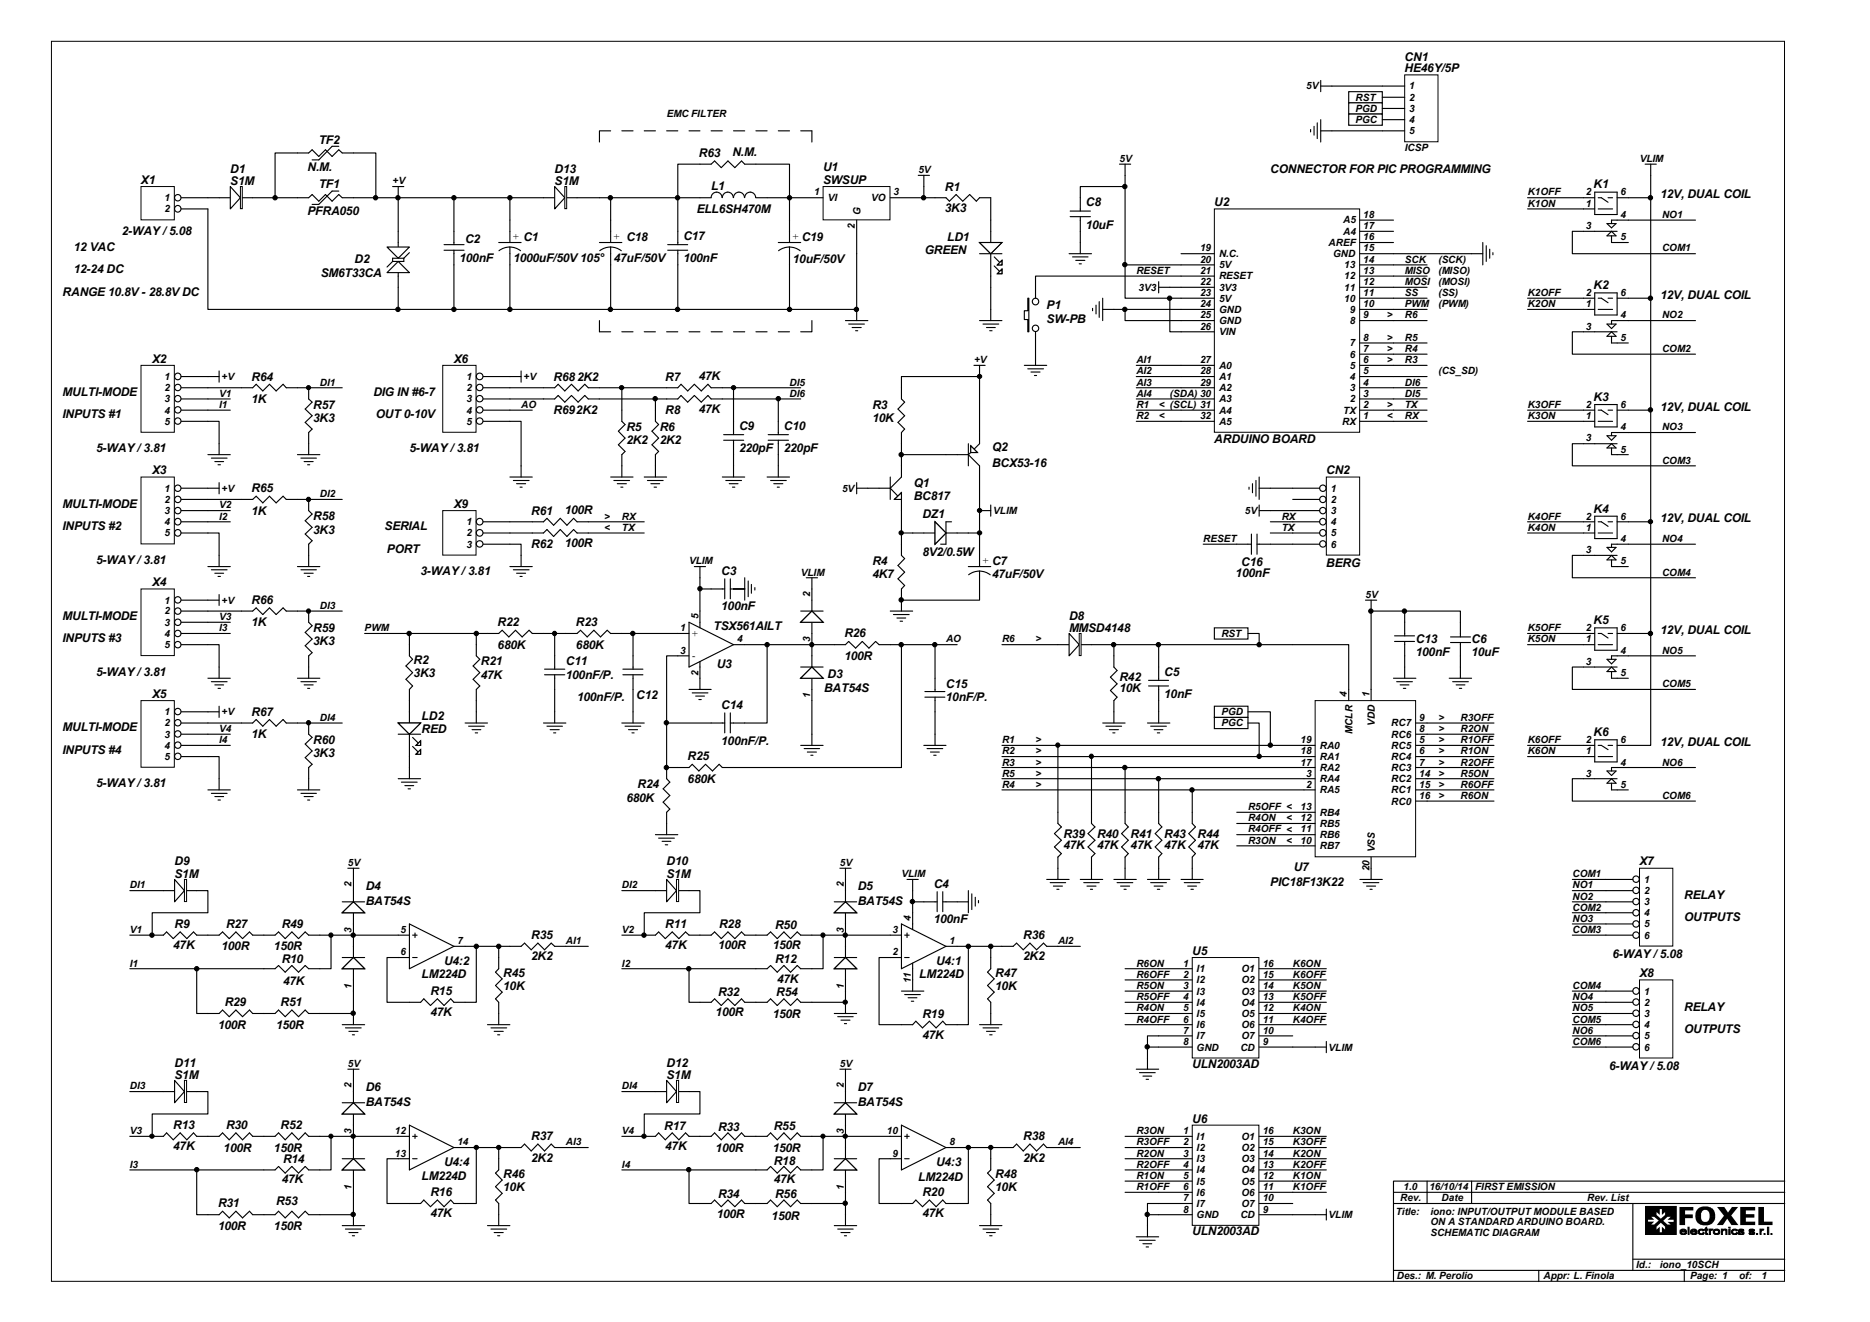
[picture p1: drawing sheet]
<svg xmlns="http://www.w3.org/2000/svg" width="297mm" height="210mm" viewBox="0 0 297 210" stroke-linecap="round" stroke-linejoin="round" font-family="sans-serif">
<defs><g id="words">
<g font-size="1.9">
<text x="223.1" y="9.7">CN1</text>
<text x="223.1" y="11.5">HE46Y/5P</text>
<text x="50.6" y="22.8">TF2</text>
<text x="22.4" y="29.2">X1</text>
<text x="36.6" y="27.4">D1</text>
<text x="36.6" y="29.4">S1M</text>
<text x="48.8" y="27.1">N.M.</text>
<text x="50.6" y="29.9">TF1</text>
<text x="88.1" y="27.4">D13</text>
<text x="88.1" y="29.4">S1M</text>
<text x="111" y="24.9">R63</text>
<text x="116.3" y="24.8">N.M.</text>
<text x="130.7" y="27.1">U1</text>
<text x="130.7" y="29.2">SWSUP</text>
<text x="201.8" y="27.4">CONNECTOR FOR PIC PROGRAMMING</text>
<text x="253.1" y="29.9">K1</text>
<text x="48.8" y="34.2">PFRA050</text>
<text x="110.7" y="33.8">ELL6SH470M</text>
<text x="112.9" y="30.1">L1</text>
<text x="150.1" y="30.3">R1</text>
<text x="150.1" y="33.7">3K3</text>
<text x="172.5" y="32.8">C8</text>
<text x="192.9" y="32.8">U2</text>
<text x="263.7" y="31.5">12V, DUAL COIL</text>
<text x="11.7" y="39.8">12 VAC</text>
<text x="19.3" y="37.4">2-WAY / 5.08</text>
<text x="56.3" y="41.8">D2</text>
<text x="73" y="41.6">100nF</text>
<text x="73.9" y="38.6">C2</text>
<text x="81.5" y="41.6">1000uF/50V 105°</text>
<text x="83.1" y="38.3">C1</text>
<text x="97.5" y="41.6">47uF/50V</text>
<text x="99.5" y="38.3">C18</text>
<text x="108.5" y="38.1">C17</text>
<text x="108.5" y="41.6">100nF</text>
<text x="125.9" y="41.8">10uF/50V</text>
<text x="127.3" y="38.3">C19</text>
<text x="146.9" y="40.4">GREEN</text>
<text x="150.4" y="38.3">LD1</text>
<text x="172.5" y="36.3">10uF</text>
<text x="9.9" y="47">RANGE 10.8V - 28.8V DC</text>
<text x="11.7" y="43.4">12-24 DC</text>
<text x="51" y="43.9">SM6T33CA</text>
<text x="253.1" y="45.9">K2</text>
<text x="263.7" y="47.5">12V, DUAL COIL</text>
<text x="166.2" y="49.1">P1</text>
<text x="166.2" y="51.2">SW-PB</text>
<text x="24.2" y="57.6">X2</text>
<text x="72.1" y="57.6">X6</text>
<text x="9.9" y="63">MULTI-MODE</text>
<text x="40" y="60.5">R64</text>
<text x="40" y="64">1K</text>
<text x="49.7" y="64.9">R57</text>
<text x="59.3" y="63">DIG IN #6-7</text>
<text x="87.9" y="60.5">R682K2</text>
<text x="87.9" y="65.8">R692K2</text>
<text x="105.7" y="60.5">R7</text>
<text x="105.7" y="65.8">R8</text>
<text x="111" y="60.3">47K</text>
<text x="111" y="65.6">47K</text>
<text x="138.6" y="64.9">R3</text>
<text x="253.1" y="63.6">K3</text>
<text x="263.7" y="65.2">12V, DUAL COIL</text>
<text x="9.9" y="66.5">INPUTS #1</text>
<text x="15.3" y="71.8">5-WAY / 3.81</text>
<text x="49.7" y="67">3K3</text>
<text x="59.7" y="66.5">OUT 0-10V</text>
<text x="65" y="71.8">5-WAY / 3.81</text>
<text x="99.5" y="68.4">R5</text>
<text x="99.5" y="70.6">2K2</text>
<text x="104.8" y="68.4">R6</text>
<text x="104.8" y="70.6">2K2</text>
<text x="117.4" y="68.2">C9</text>
<text x="117.4" y="71.8">220pF</text>
<text x="124.5" y="68.2">C10</text>
<text x="124.5" y="71.8">220pF</text>
<text x="138.6" y="67">10K</text>
<text x="157.6" y="71.6">Q2</text>
<text x="192.9" y="70.4">ARDUINO BOARD</text>
<text x="24.2" y="75.4">X3</text>
<text x="145.1" y="77.3">Q1</text>
<text x="157.6" y="74.1">BCX53-16</text>
<text x="210.6" y="75.4">CN2</text>
<text x="9.9" y="80.7">MULTI-MODE</text>
<text x="40" y="78.2">R65</text>
<text x="40" y="81.8">1K</text>
<text x="49.7" y="82.6">R58</text>
<text x="72.1" y="80.7">X9</text>
<text x="84.4" y="81.8">R61</text>
<text x="89.7" y="81.6">100R</text>
<text x="145.1" y="79.4">BC817</text>
<text x="146.5" y="82.3">DZ1</text>
<text x="253.1" y="81.4">K4</text>
<text x="263.7" y="83">12V, DUAL COIL</text>
<text x="9.9" y="84.2">INPUTS #2</text>
<text x="15.3" y="89.5">5-WAY / 3.81</text>
<text x="49.7" y="84.8">3K3</text>
<text x="61.1" y="84.2">SERIAL</text>
<text x="61.5" y="87.8">PORT</text>
<text x="84.4" y="87.1">R62</text>
<text x="89.7" y="86.9">100R</text>
<text x="138.6" y="89.8">R4</text>
<text x="146.5" y="88.3">8V2/0.5W</text>
<text x="157.6" y="89.8">C7</text>
<text x="197.1" y="89.9">C16</text>
<text x="24.2" y="93.1">X4</text>
<text x="40" y="95.9">R66</text>
<text x="66.8" y="91.3">3-WAY / 3.81</text>
<text x="114.5" y="91.3">C3</text>
<text x="138.6" y="91.9">4K7</text>
<text x="157.6" y="91.9">47uF/50V</text>
<text x="196.2" y="91.7">100nF</text>
<text x="210.6" y="90.1">BERG</text>
<text x="9.9" y="98.4">MULTI-MODE</text>
<text x="9.9" y="102">INPUTS #3</text>
<text x="40" y="99.5">1K</text>
<text x="49.7" y="100.4">R59</text>
<text x="79" y="99.5">R22</text>
<text x="91.5" y="99.5">R23</text>
<text x="113.3" y="100">TSX561AILT</text>
<text x="114.5" y="96.8">100nF</text>
<text x="134.1" y="101.3">R26</text>
<text x="169.8" y="98.4">D8</text>
<text x="169.8" y="100.4">MMSD4148</text>
<text x="253.1" y="99.1">K5</text>
<text x="263.7" y="100.8">12V, DUAL COIL</text>
<text x="15.3" y="107.3">5-WAY / 3.81</text>
<text x="49.7" y="102.5">3K3</text>
<text x="65.7" y="105.5">R2</text>
<text x="65.7" y="107.5">3K3</text>
<text x="76.4" y="105.7">R21</text>
<text x="76.4" y="107.8">47K</text>
<text x="79" y="103">680K</text>
<text x="89.9" y="105.7">C11</text>
<text x="89.9" y="107.8">100nF/P.</text>
<text x="91.5" y="103">680K</text>
<text x="113.8" y="106">U3</text>
<text x="131.4" y="107.7">D3</text>
<text x="134.1" y="104.8">100R</text>
<text x="184.9" y="107.3">C5</text>
<text x="224.9" y="102.2">C13</text>
<text x="224.9" y="104.3">100nF</text>
<text x="233.7" y="102.2">C6</text>
<text x="233.7" y="104.3">10uF</text>
<text x="24.2" y="110.9">X5</text>
<text x="40" y="113.7">R67</text>
<text x="91.6" y="111.4">100nF/P.</text>
<text x="101" y="111">C12</text>
<text x="114.5" y="112.6">C14</text>
<text x="130.9" y="110">BAT54S</text>
<text x="150.2" y="109.3">C15</text>
<text x="150.2" y="111.4">10nF/P.</text>
<text x="177.8" y="108.2">R42</text>
<text x="177.8" y="110">10K</text>
<text x="184.9" y="110.9">10nF</text>
<text x="9.9" y="116.2">MULTI-MODE</text>
<text x="9.9" y="119.7">INPUTS #4</text>
<text x="40" y="117.2">1K</text>
<text x="49.7" y="118.1">R60</text>
<text x="67" y="114.4">LD2</text>
<text x="67" y="116.4">RED</text>
<text x="114.5" y="118.3">100nF/P.</text>
<text x="253.1" y="116.9">K6</text>
<text x="263.7" y="118.5">12V, DUAL COIL</text>
<text x="15.3" y="125.1">5-WAY / 3.81</text>
<text x="49.7" y="120.3">3K3</text>
<text x="101.3" y="125.2">R24</text>
<text x="109.2" y="120.8">R25</text>
<text x="109.2" y="124.3">680K</text>
<text x="99.5" y="127.3">680K</text>
<text x="27.7" y="137.5">D9</text>
<text x="105.9" y="137.5">D10</text>
<text x="168.9" y="133.1">R39</text>
<text x="168.9" y="134.8">47K</text>
<text x="174.2" y="133.1">R40</text>
<text x="174.2" y="134.8">47K</text>
<text x="179.6" y="133.1">R41</text>
<text x="179.6" y="134.8">47K</text>
<text x="184.9" y="133.1">R43</text>
<text x="184.9" y="134.8">47K</text>
<text x="190.2" y="133.1">R44</text>
<text x="190.2" y="134.8">47K</text>
<text x="260.4" y="137.5">X7</text>
<text x="27.7" y="139.4">S1M</text>
<text x="58.1" y="141.4">D4</text>
<text x="58.1" y="143.7">BAT54S</text>
<text x="105.9" y="139.4">S1M</text>
<text x="136.2" y="141.4">D5</text>
<text x="136.2" y="143.7">BAT54S</text>
<text x="148.3" y="141">C4</text>
<text x="201.8" y="140.7">PIC18F13K22</text>
<text x="205.5" y="138.3">U7</text>
<text x="267.5" y="142.8">RELAY</text>
<text x="27.7" y="147.4">R9</text>
<text x="35.9" y="147.4">R27</text>
<text x="44.7" y="147.4">R49</text>
<text x="84.4" y="149.2">R35</text>
<text x="105.7" y="147.4">R11</text>
<text x="114.2" y="147.4">R28</text>
<text x="123.1" y="147.6">R50</text>
<text x="148.3" y="146.7">100nF</text>
<text x="162.5" y="149.2">R36</text>
<text x="267.5" y="146.3">OUTPUTS</text>
<text x="27.5" y="150.8">47K</text>
<text x="35.2" y="151">100R</text>
<text x="43.5" y="151">150R</text>
<text x="44.7" y="152.9">R10</text>
<text x="67" y="155.4">LM224D</text>
<text x="70.5" y="153.3">U4:2</text>
<text x="79.9" y="155.2">R45</text>
<text x="84.4" y="152.6">2K2</text>
<text x="105.7" y="150.8">47K</text>
<text x="114" y="150.8">100R</text>
<text x="122.7" y="150.8">150R</text>
<text x="123.1" y="152.9">R12</text>
<text x="146" y="155.4">LM224D</text>
<text x="148.7" y="153.3">U4:1</text>
<text x="158.1" y="155.2">R47</text>
<text x="162.5" y="152.6">2K2</text>
<text x="189.3" y="151.7">U5</text>
<text x="256.1" y="152.2">6-WAY / 5.08</text>
<text x="260.4" y="155.2">X8</text>
<text x="35.7" y="159.9">R29</text>
<text x="44.6" y="159.9">R51</text>
<text x="45" y="156.5">47K</text>
<text x="68.4" y="158.1">R15</text>
<text x="68.4" y="161.4">47K</text>
<text x="79.9" y="157.2">10K</text>
<text x="113.7" y="161.4">100R</text>
<text x="114" y="158.2">R32</text>
<text x="122.7" y="161.6">150R</text>
<text x="123.3" y="158.2">R54</text>
<text x="123.4" y="156.1">47K</text>
<text x="146.5" y="161.6">R19</text>
<text x="158.1" y="157.2">10K</text>
<text x="267.5" y="160.6">RELAY</text>
<text x="34.6" y="163.4">100R</text>
<text x="43.9" y="163.4">150R</text>
<text x="146.5" y="165">47K</text>
<text x="267.5" y="164.1">OUTPUTS</text>
<text x="27.7" y="169.4">D11</text>
<text x="27.7" y="171.4">S1M</text>
<text x="58.1" y="173.3">D6</text>
<text x="105.9" y="169.4">D12</text>
<text x="105.9" y="171.4">S1M</text>
<text x="136.2" y="173.3">D7</text>
<text x="189.3" y="169.6">ULN2003AD</text>
<text x="255.6" y="170">6-WAY / 5.08</text>
<text x="27.5" y="179.4">R13</text>
<text x="35.9" y="179.4">R30</text>
<text x="44.6" y="179.4">R52</text>
<text x="58.1" y="175.6">BAT54S</text>
<text x="105.5" y="179.5">R17</text>
<text x="114" y="179.7">R33</text>
<text x="122.9" y="179.5">R55</text>
<text x="136.2" y="175.6">BAT54S</text>
<text x="189.3" y="178.3">U6</text>
<text x="27.5" y="182.8">47K</text>
<text x="35.5" y="182.9">100R</text>
<text x="43.5" y="182.9">150R</text>
<text x="45" y="184.7">R14</text>
<text x="70.5" y="185.2">U4:4</text>
<text x="84.4" y="181.1">R37</text>
<text x="84.4" y="184.5">2K2</text>
<text x="105.7" y="182.8">47K</text>
<text x="113.7" y="182.9">100R</text>
<text x="122.7" y="182.9">150R</text>
<text x="122.9" y="185">R18</text>
<text x="148.7" y="185.2">U4:3</text>
<text x="162.5" y="181.1">R38</text>
<text x="162.5" y="184.5">2K2</text>
<text x="34.6" y="191.8">R31</text>
<text x="43.9" y="191.4">R53</text>
<text x="44.7" y="187.9">47K</text>
<text x="67" y="187.4">LM224D</text>
<text x="68.4" y="190">R16</text>
<text x="79.9" y="187.2">R46</text>
<text x="79.9" y="189.1">10K</text>
<text x="114" y="190.4">R34</text>
<text x="122.9" y="187.9">47K</text>
<text x="123.1" y="190.4">R56</text>
<text x="145.8" y="187.5">LM224D</text>
<text x="146.5" y="190">R20</text>
<text x="158.1" y="187.2">R48</text>
<text x="158.1" y="189.1">10K</text>
<text x="34.6" y="195.3">100R</text>
<text x="43.5" y="195.3">150R</text>
<text x="68.4" y="193.4">47K</text>
<text x="113.8" y="193.5">100R</text>
<text x="122.5" y="193.8">150R</text>
<text x="146.5" y="193.4">47K</text>
<text x="189.3" y="196.2">ULN2003AD</text>
</g>
<g font-size="1.6">
<text x="207.5" y="14.2">5V</text>
<text x="215.3" y="16">RST</text>
<text x="215.3" y="17.8">PGD</text>
<text x="223.8" y="14.2">1</text>
<text x="223.8" y="16">2</text>
<text x="223.8" y="17.8">3</text>
<text x="105.9" y="18.6">EMC FILTER</text>
<text x="215.3" y="19.5">PGC</text>
<text x="223.1" y="24">ICSP</text>
<text x="223.8" y="19.5">4</text>
<text x="223.8" y="21.3">5</text>
<text x="62.4" y="29.3">+V</text>
<text x="145.9" y="27.5">5V</text>
<text x="177.8" y="25.7">5V</text>
<text x="260.4" y="25.7">VLIM</text>
<text x="26.1" y="31.9">1</text>
<text x="26.1" y="33.7">2</text>
<text x="129.3" y="31.1">1</text>
<text x="131.5" y="31.9">VI</text>
<text x="136.7" y="34.2" transform="rotate(-90 136.7 34.2)">G</text>
<text x="138.4" y="31.9">VO</text>
<text x="141.9" y="31.1">3</text>
<text x="213.3" y="35.5">A5</text>
<text x="216.5" y="34.6">18</text>
<text x="242.6" y="32.8">K1ON</text>
<text x="242.6" y="31.1">K1OFF</text>
<text x="251.9" y="32.8">1</text>
<text x="251.9" y="31.1">2</text>
<text x="257.4" y="34.6">4</text>
<text x="257.4" y="31.1">6</text>
<text x="264" y="34.6">NO1</text>
<text x="81.5" y="38.2">+</text>
<text x="97.5" y="38.2">+</text>
<text x="125.9" y="38.2">+</text>
<text x="135.8" y="36.4" transform="rotate(-90 135.8 36.4)">2</text>
<text x="190.6" y="39.9">19</text>
<text x="190.6" y="41.7">20</text>
<text x="193.6" y="40.8">N.C.</text>
<text x="211" y="39.1">AREF</text>
<text x="211.7" y="40.8">GND</text>
<text x="213.3" y="37.3">A4</text>
<text x="216.5" y="36.4">17</text>
<text x="216.5" y="38.2">16</text>
<text x="216.5" y="41.7">14</text>
<text x="216.5" y="39.9">15</text>
<text x="223.1" y="41.7">SCK</text>
<text x="228.5" y="41.7">(SCK)</text>
<text x="251.9" y="36.4">3</text>
<text x="257.4" y="38.2">5</text>
<text x="264" y="39.9">COM1</text>
<text x="180.5" y="43.5">RESET</text>
<text x="180.8" y="46.2">3V3</text>
<text x="190.6" y="43.5">21</text>
<text x="190.6" y="45.3">22</text>
<text x="190.6" y="47.1">23</text>
<text x="193.6" y="42.6">5V</text>
<text x="193.6" y="44.4">RESET</text>
<text x="193.6" y="46.2">3V3</text>
<text x="193.6" y="47.9">5V</text>
<text x="213.5" y="42.6">13</text>
<text x="213.5" y="44.4">12</text>
<text x="213.5" y="46.2">11</text>
<text x="213.5" y="47.9">10</text>
<text x="216.5" y="43.5">13</text>
<text x="216.5" y="45.3">12</text>
<text x="216.5" y="47.1">11</text>
<text x="223.1" y="47.1">SS</text>
<text x="223.1" y="45.3">MOSI</text>
<text x="223.1" y="43.5">MISO</text>
<text x="228.5" y="45.3">(MOSI)</text>
<text x="228.5" y="43.5">(MISO)</text>
<text x="228.5" y="47.1">(SS)</text>
<text x="242.6" y="47.1">K2OFF</text>
<text x="251.9" y="47.1">2</text>
<text x="257.4" y="47.1">6</text>
<text x="190.6" y="48.8">24</text>
<text x="190.6" y="50.6">25</text>
<text x="190.6" y="52.3">26</text>
<text x="193.6" y="49.7">GND</text>
<text x="193.6" y="51.5">GND</text>
<text x="193.6" y="53.2">VIN</text>
<text x="214.4" y="49.7">9</text>
<text x="214.4" y="51.5">8</text>
<text x="216.5" y="48.8">10</text>
<text x="216.5" y="50.6">9</text>
<text x="221.3" y="49.5" transform="rotate(-180 221.3 49.5)">&lt;</text>
<text x="221.3" y="53" transform="rotate(-180 221.3 53)">&lt;</text>
<text x="223.1" y="48.8">PWM</text>
<text x="223.1" y="50.6">R6</text>
<text x="228.5" y="48.8">(PWM)</text>
<text x="242.6" y="48.8">K2ON</text>
<text x="251.9" y="52.3">3</text>
<text x="251.9" y="48.8">1</text>
<text x="257.4" y="50.6">4</text>
<text x="264" y="50.6">NO2</text>
<text x="154.7" y="57.7">+V</text>
<text x="180.5" y="57.7">AI1</text>
<text x="180.5" y="59.5">AI2</text>
<text x="190.6" y="59.5">28</text>
<text x="190.6" y="57.7">27</text>
<text x="193.6" y="58.6">A0</text>
<text x="214.4" y="55">7</text>
<text x="214.4" y="56.8">6</text>
<text x="214.4" y="58.6">5</text>
<text x="216.5" y="54.1">8</text>
<text x="216.5" y="55.9">7</text>
<text x="216.5" y="57.7">6</text>
<text x="216.5" y="59.5">5</text>
<text x="221.3" y="56.6" transform="rotate(-180 221.3 56.6)">&lt;</text>
<text x="221.3" y="54.8" transform="rotate(-180 221.3 54.8)">&lt;</text>
<text x="223.1" y="57.7">R3</text>
<text x="223.1" y="55.9">R4</text>
<text x="223.1" y="54.1">R5</text>
<text x="228.5" y="59.5">(CS_SD)</text>
<text x="257.4" y="54.1">5</text>
<text x="264" y="55.9">COM2</text>
<text x="26.1" y="60.4">1</text>
<text x="26.1" y="62.1">2</text>
<text x="26.1" y="63.9">3</text>
<text x="26.1" y="65.7">4</text>
<text x="34.8" y="63">V1</text>
<text x="34.8" y="64.8">I1</text>
<text x="35.2" y="60.4">+V</text>
<text x="50.8" y="61.2">DI1</text>
<text x="74.1" y="60.4">1</text>
<text x="74.1" y="62.1">2</text>
<text x="74.1" y="63.9">3</text>
<text x="74.1" y="65.7">4</text>
<text x="82.8" y="64.8">AO</text>
<text x="83.2" y="60.4">+V</text>
<text x="125.4" y="61.2">DI5</text>
<text x="125.4" y="63">DI6</text>
<text x="180.5" y="61.2">AI3</text>
<text x="180.5" y="63">AI4</text>
<text x="180.5" y="64.8">R1</text>
<text x="184" y="64.8">&lt; (SCL) 31</text>
<text x="185.8" y="63">(SDA) 30</text>
<text x="190.6" y="61.2">29</text>
<text x="193.6" y="65.7">A4</text>
<text x="193.6" y="63.9">A3</text>
<text x="193.6" y="62.1">A2</text>
<text x="193.6" y="60.4">A1</text>
<text x="213.3" y="65.7">TX</text>
<text x="214.4" y="60.4">4</text>
<text x="214.4" y="62.1">3</text>
<text x="214.4" y="63.9">2</text>
<text x="216.5" y="61.2">4</text>
<text x="216.5" y="63">3</text>
<text x="216.5" y="64.8">2</text>
<text x="221.3" y="65.5" transform="rotate(-180 221.3 65.5)">&gt;</text>
<text x="221.3" y="63.7" transform="rotate(-180 221.3 63.7)">&lt;</text>
<text x="223.1" y="63">DI5</text>
<text x="223.1" y="61.2">DI6</text>
<text x="223.1" y="64.8">TX</text>
<text x="242.6" y="64.8">K3OFF</text>
<text x="251.9" y="64.8">2</text>
<text x="257.4" y="64.8">6</text>
<text x="26.1" y="67.5">5</text>
<text x="74.1" y="67.5">5</text>
<text x="180.5" y="66.6">R2</text>
<text x="184" y="66.6">&lt;</text>
<text x="190.6" y="66.6">32</text>
<text x="193.6" y="67.5">A5</text>
<text x="213.2" y="67.5">RX</text>
<text x="216.5" y="66.6">1</text>
<text x="223.1" y="66.6">RX</text>
<text x="242.6" y="66.6">K3ON</text>
<text x="251.9" y="70.1">3</text>
<text x="251.9" y="66.6">1</text>
<text x="257.4" y="71.9">5</text>
<text x="257.4" y="68.4">4</text>
<text x="264" y="68.4">NO3</text>
<text x="264" y="73.6">COM3</text>
<text x="26.1" y="78.1">1</text>
<text x="26.1" y="79.9">2</text>
<text x="26.1" y="81.6">3</text>
<text x="26.1" y="83.4">4</text>
<text x="34.8" y="80.8">V2</text>
<text x="34.8" y="82.5">I2</text>
<text x="35.2" y="78.1">+V</text>
<text x="50.8" y="79">DI2</text>
<text x="74.1" y="83.4">1</text>
<text x="97" y="83.2" transform="rotate(-180 97 83.2)">&gt;</text>
<text x="97" y="81.4" transform="rotate(-180 97 81.4)">&lt;</text>
<text x="98.8" y="82.5">RX</text>
<text x="133.7" y="78.1">5V</text>
<text x="157.8" y="81.6">VLIM</text>
<text x="197.7" y="81.6">5V</text>
<text x="203.6" y="82.5">RX</text>
<text x="211.4" y="78.1">1</text>
<text x="211.4" y="79.9">2</text>
<text x="211.4" y="81.6">3</text>
<text x="211.4" y="83.4">4</text>
<text x="242.6" y="82.5">K4OFF</text>
<text x="251.9" y="82.5">2</text>
<text x="257.4" y="82.5">6</text>
<text x="26.1" y="85.2">5</text>
<text x="74.1" y="85.2">2</text>
<text x="74.1" y="87">3</text>
<text x="98.8" y="84.3">TX</text>
<text x="109.4" y="89.6">VLIM</text>
<text x="156.1" y="89.6">+</text>
<text x="191.1" y="86.1">RESET</text>
<text x="203.6" y="84.3">TX</text>
<text x="211.4" y="85.2">5</text>
<text x="211.4" y="87">6</text>
<text x="242.6" y="84.3">K4ON</text>
<text x="251.9" y="87.9">3</text>
<text x="251.9" y="84.3">1</text>
<text x="257.4" y="89.6">5</text>
<text x="257.4" y="86.1">4</text>
<text x="264" y="86.1">NO4</text>
<text x="26.1" y="95.9">1</text>
<text x="35.2" y="95.9">+V</text>
<text x="127.2" y="91.4">VLIM</text>
<text x="128.7" y="94.8" transform="rotate(-90 128.7 94.8)">2</text>
<text x="216.9" y="95">5V</text>
<text x="264" y="91.4">COM4</text>
<text x="26.1" y="97.6">2</text>
<text x="26.1" y="99.4">3</text>
<text x="26.1" y="101.2">4</text>
<text x="34.8" y="98.5">V3</text>
<text x="34.8" y="100.3">I3</text>
<text x="50.8" y="96.8">DI3</text>
<text x="57.9" y="100.3">PWM</text>
<text x="108" y="100.3">1</text>
<text x="109.9" y="101.1">+</text>
<text x="110.9" y="98.3" transform="rotate(-90 110.9 98.3)">5</text>
<text x="194" y="101.2">RST</text>
<text x="242.6" y="100.3">K5OFF</text>
<text x="251.9" y="100.3">2</text>
<text x="257.4" y="100.3">6</text>
<text x="26.1" y="102.9">5</text>
<text x="108" y="103.8">3</text>
<text x="109.9" y="104.7">-</text>
<text x="110.9" y="107.4" transform="rotate(-90 110.9 107.4)">2</text>
<text x="117.1" y="102.1">4</text>
<text x="128.7" y="102.1" transform="rotate(-90 128.7 102.1)">3</text>
<text x="150.3" y="102.1">AO</text>
<text x="159.1" y="102.1">R6</text>
<text x="164.5" y="102.1">&gt;</text>
<text x="242.6" y="102.1">K5ON</text>
<text x="251.9" y="105.6">3</text>
<text x="251.9" y="102.1">1</text>
<text x="257.4" y="107.4">5</text>
<text x="257.4" y="103.8">4</text>
<text x="264" y="103.8">NO5</text>
<text x="26.1" y="113.6">1</text>
<text x="35.2" y="113.6">+V</text>
<text x="128.7" y="110.9" transform="rotate(-90 128.7 110.9)">1</text>
<text x="194" y="113.6">PGD</text>
<text x="213.9" y="110.7" transform="rotate(-90 213.9 110.7)">4</text>
<text x="217.5" y="110.7" transform="rotate(-90 217.5 110.7)">1</text>
<text x="264" y="109.2">COM5</text>
<text x="26.1" y="115.4">2</text>
<text x="26.1" y="117.2">3</text>
<text x="26.1" y="118.9">4</text>
<text x="34.8" y="116.3">V4</text>
<text x="34.8" y="118.1">I4</text>
<text x="50.8" y="114.5">DI4</text>
<text x="159.1" y="118.1">R1</text>
<text x="159.1" y="119.8">R2</text>
<text x="164.5" y="118.1">&gt;</text>
<text x="164.5" y="119.8">&gt;</text>
<text x="194" y="115.4">PGC</text>
<text x="206.6" y="118.1">19</text>
<text x="206.6" y="119.8">18</text>
<text x="209.6" y="118.9">RA0</text>
<text x="214.8" y="116.6" transform="rotate(-90 214.8 116.6)">MCLR</text>
<text x="218.4" y="115.3" transform="rotate(-90 218.4 115.3)">VDD</text>
<text x="221" y="117.2">RC6</text>
<text x="221" y="118.9">RC5</text>
<text x="221" y="115.4">RC7</text>
<text x="225.4" y="119.8">6</text>
<text x="225.4" y="116.3">8</text>
<text x="225.4" y="118.1">5</text>
<text x="225.4" y="114.5">9</text>
<text x="228.5" y="114.5">&gt;</text>
<text x="228.5" y="116.3">&gt;</text>
<text x="228.5" y="118.1">&gt;</text>
<text x="228.5" y="119.8">&gt;</text>
<text x="232" y="119.8">R1ON</text>
<text x="232" y="116.3">R2ON</text>
<text x="232" y="118.1">R1OFF</text>
<text x="232" y="114.5">R3OFF</text>
<text x="242.6" y="119.8">K6ON</text>
<text x="242.6" y="118.1">K6OFF</text>
<text x="251.9" y="119.8">1</text>
<text x="251.9" y="118.1">2</text>
<text x="257.4" y="118.1">6</text>
<text x="26.1" y="120.7">5</text>
<text x="159.1" y="121.6">R3</text>
<text x="159.1" y="125.1">R4</text>
<text x="159.1" y="123.4">R5</text>
<text x="164.5" y="121.6">&gt;</text>
<text x="164.5" y="123.4">&gt;</text>
<text x="164.5" y="125.1">&gt;</text>
<text x="206.6" y="121.6">17</text>
<text x="207.5" y="125.1">2</text>
<text x="207.5" y="123.4">3</text>
<text x="209.6" y="124.2">RA4</text>
<text x="209.6" y="122.5">RA2</text>
<text x="209.6" y="120.7">RA1</text>
<text x="221" y="120.7">RC4</text>
<text x="221" y="122.5">RC3</text>
<text x="221" y="124.2">RC2</text>
<text x="225.4" y="121.6">7</text>
<text x="225.4" y="123.4">14</text>
<text x="225.4" y="125.1">15</text>
<text x="228.5" y="121.6">&gt;</text>
<text x="228.5" y="123.4">&gt;</text>
<text x="228.5" y="125.1">&gt;</text>
<text x="232" y="123.4">R5ON</text>
<text x="232" y="121.6">R2OFF</text>
<text x="232" y="125.1">R6OFF</text>
<text x="251.9" y="123.4">3</text>
<text x="257.4" y="125.1">5</text>
<text x="257.4" y="121.6">4</text>
<text x="264" y="121.6">NO6</text>
<text x="198.2" y="130.5">R4ON</text>
<text x="198.2" y="128.7">R5OFF</text>
<text x="205.3" y="131.1" transform="rotate(-180 205.3 131.1)">&gt;</text>
<text x="205.3" y="129.4" transform="rotate(-180 205.3 129.4)">&gt;</text>
<text x="205.3" y="127.6" transform="rotate(-180 205.3 127.6)">&gt;</text>
<text x="206.6" y="128.7">13</text>
<text x="206.6" y="130.5">12</text>
<text x="209.6" y="126">RA5</text>
<text x="209.6" y="129.6">RB4</text>
<text x="209.6" y="131.4">RB5</text>
<text x="221" y="126">RC1</text>
<text x="221" y="127.8">RC0</text>
<text x="225.4" y="126.9">16</text>
<text x="228.5" y="126.9">&gt;</text>
<text x="232" y="126.9">R6ON</text>
<text x="264" y="126.9">COM6</text>
<text x="55.3" y="137.6">5V</text>
<text x="133.4" y="137.6">5V</text>
<text x="198.2" y="134">R3ON</text>
<text x="198.2" y="132.2">R4OFF</text>
<text x="205.3" y="132.9" transform="rotate(-180 205.3 132.9)">&gt;</text>
<text x="206.6" y="134">10</text>
<text x="206.6" y="132.2">11</text>
<text x="209.6" y="134.9">RB7</text>
<text x="209.6" y="133.1">RB6</text>
<text x="218.4" y="135.4" transform="rotate(-90 218.4 135.4)">VSS</text>
<text x="20.6" y="141.1">DI1</text>
<text x="55.8" y="140.9" transform="rotate(-90 55.8 140.9)">2</text>
<text x="98.8" y="141.1">DI2</text>
<text x="134" y="140.9" transform="rotate(-90 134 140.9)">2</text>
<text x="143.2" y="139.4">VLIM</text>
<text x="217.5" y="138.4" transform="rotate(-90 217.5 138.4)">20</text>
<text x="249.8" y="141.1">NO1</text>
<text x="249.8" y="139.4">COM1</text>
<text x="249.8" y="142.9">NO2</text>
<text x="261.1" y="140.2">1</text>
<text x="261.1" y="142">2</text>
<text x="261.1" y="143.8">3</text>
<text x="20.6" y="148.2">V1</text>
<text x="55.8" y="148.2" transform="rotate(-90 55.8 148.2)">3</text>
<text x="63.6" y="148.2">5</text>
<text x="72.7" y="150">7</text>
<text x="89.9" y="150">AI1</text>
<text x="98.8" y="148.2">V2</text>
<text x="134" y="148.2" transform="rotate(-90 134 148.2)">3</text>
<text x="141.7" y="148.2">3</text>
<text x="144.7" y="146.3" transform="rotate(-90 144.7 146.3)">4</text>
<text x="150.8" y="150">1</text>
<text x="168" y="150">AI2</text>
<text x="249.8" y="144.7">COM2</text>
<text x="249.8" y="146.4">NO3</text>
<text x="249.8" y="148.2">COM3</text>
<text x="261.1" y="145.6">4</text>
<text x="261.1" y="147.3">5</text>
<text x="261.1" y="149.1">6</text>
<text x="20.6" y="153.5">I1</text>
<text x="63.6" y="151.8">6</text>
<text x="98.8" y="153.5">I2</text>
<text x="141.7" y="151.8">2</text>
<text x="180.5" y="153.5">R6ON</text>
<text x="180.5" y="155.3">R6OFF</text>
<text x="187.9" y="153.5">1</text>
<text x="187.9" y="155.3">2</text>
<text x="190.1" y="154.4">I1</text>
<text x="197.2" y="154.4">O1</text>
<text x="200.6" y="155.3">15</text>
<text x="200.6" y="153.5">16</text>
<text x="205.3" y="153.5">K6ON</text>
<text x="205.3" y="155.3">K6OFF</text>
<text x="55.8" y="157.1" transform="rotate(-90 55.8 157.1)">1</text>
<text x="134" y="157.1" transform="rotate(-90 134 157.1)">1</text>
<text x="144.7" y="156.2" transform="rotate(-90 144.7 156.2)">11</text>
<text x="180.5" y="160.7">R4ON</text>
<text x="180.5" y="157.1">R5ON</text>
<text x="180.5" y="158.9">R5OFF</text>
<text x="187.9" y="157.1">3</text>
<text x="187.9" y="158.9">4</text>
<text x="187.9" y="160.7">5</text>
<text x="190.1" y="156.2">I2</text>
<text x="190.1" y="158">I3</text>
<text x="190.1" y="159.8">I4</text>
<text x="190.1" y="161.5">I5</text>
<text x="197.2" y="161.5">O5</text>
<text x="197.2" y="159.8">O4</text>
<text x="197.2" y="158">O3</text>
<text x="197.2" y="156.2">O2</text>
<text x="200.6" y="160.7">12</text>
<text x="200.6" y="158.9">13</text>
<text x="200.6" y="157.1">14</text>
<text x="205.3" y="160.7">K4ON</text>
<text x="205.3" y="157.1">K5ON</text>
<text x="205.3" y="158.9">K5OFF</text>
<text x="249.8" y="158.9">NO4</text>
<text x="249.8" y="157.1">COM4</text>
<text x="249.8" y="160.7">NO5</text>
<text x="261.1" y="158">1</text>
<text x="261.1" y="159.8">2</text>
<text x="261.1" y="161.5">3</text>
<text x="180.5" y="162.4">R4OFF</text>
<text x="187.9" y="162.4">6</text>
<text x="187.9" y="164.2">7</text>
<text x="187.9" y="166">8</text>
<text x="190.1" y="163.3">I6</text>
<text x="190.1" y="165.1">I7</text>
<text x="190.1" y="166.9">GND</text>
<text x="197" y="166.9">CD</text>
<text x="197.2" y="165.1">O7</text>
<text x="197.2" y="163.3">O6</text>
<text x="200.6" y="166">9</text>
<text x="200.6" y="164.2">10</text>
<text x="200.6" y="162.4">11</text>
<text x="205.3" y="162.4">K4OFF</text>
<text x="211" y="166.9">VLIM</text>
<text x="249.8" y="162.4">COM5</text>
<text x="249.8" y="164.2">NO6</text>
<text x="249.8" y="166">COM6</text>
<text x="261.1" y="163.3">4</text>
<text x="261.1" y="165.1">5</text>
<text x="261.1" y="166.9">6</text>
<text x="20.6" y="173.1">DI3</text>
<text x="55.3" y="169.5">5V</text>
<text x="55.8" y="172.9" transform="rotate(-90 55.8 172.9)">2</text>
<text x="98.8" y="173.1">DI4</text>
<text x="133.4" y="169.5">5V</text>
<text x="134" y="172.9" transform="rotate(-90 134 172.9)">2</text>
<text x="20.6" y="180.2">V3</text>
<text x="20.6" y="185.5">I3</text>
<text x="55.8" y="180.2" transform="rotate(-90 55.8 180.2)">3</text>
<text x="62.7" y="180.2">12</text>
<text x="62.7" y="183.7">13</text>
<text x="72.7" y="181.9">14</text>
<text x="89.9" y="181.9">AI3</text>
<text x="98.8" y="180.2">V4</text>
<text x="98.8" y="185.5">I4</text>
<text x="134" y="180.2" transform="rotate(-90 134 180.2)">3</text>
<text x="140.9" y="180.2">10</text>
<text x="141.7" y="183.7">9</text>
<text x="150.8" y="181.9">8</text>
<text x="168" y="181.9">AI4</text>
<text x="180.5" y="183.7">R2ON</text>
<text x="180.5" y="185.5">R2OFF</text>
<text x="180.5" y="180.2">R3ON</text>
<text x="180.5" y="181.9">R3OFF</text>
<text x="187.9" y="180.2">1</text>
<text x="187.9" y="181.9">2</text>
<text x="187.9" y="183.7">3</text>
<text x="187.9" y="185.5">4</text>
<text x="190.1" y="181.1">I1</text>
<text x="190.1" y="182.8">I2</text>
<text x="190.1" y="184.6">I3</text>
<text x="197.2" y="184.6">O3</text>
<text x="197.2" y="182.8">O2</text>
<text x="197.2" y="181.1">O1</text>
<text x="200.6" y="185.5">13</text>
<text x="200.6" y="183.7">14</text>
<text x="200.6" y="181.9">15</text>
<text x="200.6" y="180.2">16</text>
<text x="205.3" y="183.7">K2ON</text>
<text x="205.3" y="185.5">K2OFF</text>
<text x="205.3" y="180.2">K3ON</text>
<text x="205.3" y="181.9">K3OFF</text>
<text x="55.8" y="189" transform="rotate(-90 55.8 189)">1</text>
<text x="134" y="189" transform="rotate(-90 134 189)">1</text>
<text x="180.5" y="187.3">R1ON</text>
<text x="180.5" y="189.1">R1OFF</text>
<text x="187.9" y="187.3">5</text>
<text x="187.9" y="189.1">6</text>
<text x="187.9" y="190.8">7</text>
<text x="190.1" y="186.4">I4</text>
<text x="190.1" y="188.2">I5</text>
<text x="190.1" y="189.9">I6</text>
<text x="190.1" y="191.7">I7</text>
<text x="197.2" y="191.7">O7</text>
<text x="197.2" y="189.9">O6</text>
<text x="197.2" y="188.2">O5</text>
<text x="197.2" y="186.4">O4</text>
<text x="200.6" y="190.8">10</text>
<text x="200.6" y="189.1">11</text>
<text x="200.6" y="187.3">12</text>
<text x="205.3" y="187.3">K1ON</text>
<text x="205.3" y="189.1">K1OFF</text>
<text x="222.4" y="190.8">Rev.</text>
<text x="222.9" y="189.1">1.0</text>
<text x="227" y="189.1">16/10/14 FIRST EMISSION</text>
<text x="229" y="190.8">Date</text>
<text x="252.1" y="190.8">Rev. List</text>
<text x="187.9" y="192.6">8</text>
<text x="190.1" y="193.5">GND</text>
<text x="197" y="193.5">CD</text>
<text x="200.6" y="192.6">9</text>
<text x="211" y="193.5">VLIM</text>
<text x="221.7" y="193">Title:</text>
<text x="227.2" y="193">iono: INPUT/OUTPUT MODULE BASED</text>
<text x="227.2" y="194.6">ON A STANDARD ARDUINO BOARD.</text>
<text x="227.2" y="196.3">SCHEMATIC DIAGRAM</text>
<text x="221.9" y="203.2">Des.: M. Perolio</text>
<text x="245.1" y="203.2">Appr: L. Finola</text>
<text x="259.9" y="201.5">Id.:</text>
<text x="263.6" y="201.5">iono_10SCH</text>
<text x="268.4" y="203.2">Page: 1</text>
<text x="276.2" y="203.2">of:</text>
<text x="279.8" y="203.2">1</text>
</g>
</g></defs>
<path d="M8.2 6.6h275.2v196.9h-275.2zM261.4 191.6h4.8v4.5h-4.8z" fill="none" stroke="#000" stroke-width=".16"/>
<path d="M261.4 191.6h4.8v4.5h-4.8z" fill-rule="evenodd" fill="#000"/>
<g fill="#fff">
<path d="M264.2 193.9l.6-.6h.5l-.5 .5h1v.3h-1l.5 .4h-.5z" fill-rule="evenodd"/>
<path d="M261.7 193.8h1l-.4-.5h.4l.7 .6-.7 .6h-.4l.4-.4h-1z" fill-rule="evenodd"/>
<path d="M263.1 194.9l.7-.7 .7 .7v.4l-.6-.4v.8h-.3v-.8l-.5 .4z" fill-rule="evenodd"/>
<path d="M263.1 192.5l.5 .5v-.9h.3v.9l.6-.5v.5l-.7 .6-.7-.6z" fill-rule="evenodd"/>
</g>
<g fill="#000">
<path d="M266.7 191.7h2.2v.6h-1.3v.6h1.3v.6h-1.3v1.1h-.9z" fill-rule="evenodd"/>
<path d="M266.9 195.4a.55 .55 0 0 1 .6-.2 .55 .55 0 0 1 .3 .5h-.8a.37 .37 0 0 0 .3 .3 .37 .37 0 0 0 .4-.2l.1 .1a.53 .53 0 0 1-.7 .2 .53 .53 0 0 1-.2-.7zM267 195.5v.1l.7-.1a.46 .46 0 0 0-.7 0zM268.1 194.9h.2v1.2h-.2zM268.6 195.4a.55 .55 0 0 1 .6-.2 .55 .55 0 0 1 .3 .5h-.8a.39 .39 0 0 0 .7 .1l.1 .1-.3 .2a.5 .5 0 0 1-.6-.1 .5 .5 0 0 1 0-.6zM268.7 195.5v.1l.7-.1a.46 .46 0 0 0-.7 0zM269.9 195.3l.5-.1 .3 .3h-.2a.3 .3 0 0 0-.5 0 .3 .3 0 0 0 .1 .5 .3 .3 0 0 0 .4-.2h.2a.49 .49 0 0 1-.7 .3 .49 .49 0 0 1-.1-.8zM270.9 195l.2-.1v.3h.2v.2h-.2v.6h.2v.1l-.4-.1v-.6h-.1zM271.5 195.2h.1v.2l.2-.2 .3 .1-.1 .1-.3 .1v.6h-.2z" fill-rule="evenodd"/>
<path d="M269.7 191.9a1.82 1.82 0 0 1 2.5 .5l.2 .8h-.9a.72 .72 0 0 0-.3-.9 .72 .72 0 0 0-.9 .1l-.1 .3v.5h-1l.1-.2a1.43 1.43 0 0 1 .4-1.1z" fill-rule="evenodd"/>
<path d="M269.2 193.2h1a.71 .71 0 0 0 .6 .9 .71 .71 0 0 0 .7-.9h.9a1.54 1.54 0 0 1-2.2 1.4 1.3 1.3 0 0 1-1-1.4z" fill-rule="evenodd"/>
<path d="M272.1 195.7a.5 .5 0 0 1 1 0 .5 .5 0 0 1-1 0zM272.3 195.7a.35 .35 0 0 0 .7 0 .35 .35 0 0 0-.7 0zM273.4 195.2h.2v.2l.1-.1a.36 .36 0 0 1 .6 .3v.5h-.2v-.5a.28 .28 0 0 0-.3-.2 .28 .28 0 0 0-.2 .3v.4h-.2zM274.6 194.9h.2v.2h-.2zM274.6 195.2h.2v.9h-.2zM275.2 195.3l.5-.1 .3 .3h-.2a.3 .3 0 0 0-.5 0 .3 .3 0 0 0 .1 .5 .3 .3 0 0 0 .4-.2l.2 .1a.49 .49 0 0 1-.8 .2 .49 .49 0 0 1 0-.8zM276.2 195.3l.5-.1 .2 .3-.3-.1a.13 .13 0 0 0-.2 0 .13 .13 0 0 0-.1 .1 .13 .13 0 0 0 .2 .1 .33 .33 0 0 1 .4 .1 .33 .33 0 0 1 0 .3l-.3 .1a.43 .43 0 0 1-.5-.2l.2-.1a.31 .31 0 0 0 .2 .2 .31 .31 0 0 0 .3-.2l-.2-.1a.32 .32 0 0 1-.4 0 .32 .32 0 0 1 0-.4zM277.9 195.3l.5-.1 .2 .2v.1l-.6-.1 .1 .2a.53 .53 0 0 1 .6 .4l-.3 .1h-.4l-.3-.2 .2-.1a.31 .31 0 0 0 .3 .2 .31 .31 0 0 0 .3-.2h-.2a.35 .35 0 0 1-.4-.1 .35 .35 0 0 1 0-.4zM279 196h.1v.1h-.1zM279.5 195.2h.2v.2l.4-.2v.2a.24 .24 0 0 0-.3 0 .24 .24 0 0 0-.1 .3v.4h-.2z" fill-rule="evenodd"/>
<path d="M272.7 191.7h1.2l.5 .9 .7-.9h1l-1.1 1.4 1.1 1.5h-1.1l-.7-1-.7 1h-.9l1.1-1.5z" fill-rule="evenodd"/>
<path d="M276.4 191.7h2.4v.6h-1.5v.6h1.3v.5h-1.3v.7h1.5v.5h-2.4z" fill-rule="evenodd"/>
<path d="M279.3 191.7h.9v2.4h1.3v.5h-2.2z" fill-rule="evenodd"/>
<path d="M280.2 196h.1v.1h-.1zM280.7 194.9h.2v1.2h-.2zM281.3 196h.1v.1h-.1z" fill-rule="evenodd"/>
</g>
<g fill="none" stroke="#000" stroke-width=".16">
<path d="M266.9 195.4a.55 .55 0 0 1 .6-.2 .55 .55 0 0 1 .3 .5h-.8a.39 .39 0 0 0 .7 .1l.1 .1v.1a.56 .56 0 0 1-.7 .1 .56 .56 0 0 1-.3-.6zM267 195.5l.4-.1 .3 .2h-.7zM268.1 194.9h.2v1.2h-.2zM268.6 195.4a.55 .55 0 0 1 .6-.2 .55 .55 0 0 1 .3 .5h-.8a.37 .37 0 0 0 .3 .3 .37 .37 0 0 0 .4-.2l.1 .1-.3 .2a.5 .5 0 0 1-.6-.1 .5 .5 0 0 1 0-.6zM268.7 195.5l.4-.1 .3 .2h-.7zM269.9 195.3l.5-.1 .2 .2-.1 .1a.3 .3 0 0 0-.5 0 .3 .3 0 0 0 .1 .5 .3 .3 0 0 0 .4-.2h.2a.49 .49 0 0 1-.7 .3 .49 .49 0 0 1-.1-.8zM270.9 195l.2-.1v.3h.2v.2h-.2v.6h.2v.1l-.4-.1v-.6h-.2v-.2h.2zM271.5 195.2h.1v.2l.2-.2 .3 .1-.1 .1-.3 .1v.6h-.2zM273.4 195.2h.2v.2l.1-.1a.36 .36 0 0 1 .6 .3v.5h-.2v-.5a.28 .28 0 0 0-.3-.2 .28 .28 0 0 0-.2 .3v.4h-.2zM274.6 194.9h.2v.2h-.2zM274.6 195.2h.2v.9h-.2zM275.2 195.3l.5-.1 .2 .2-.1 .1a.3 .3 0 0 0-.5 0 .3 .3 0 0 0 0 .4 .3 .3 0 0 0 .4 0l.1-.1h.2a.49 .49 0 0 1-.8 .3 .49 .49 0 0 1 0-.8z"/>
<path d="M276.2 195.3l.5-.1 .2 .3-.3-.1a.14 .14 0 0 0-.2 0 .14 .14 0 0 0 0 .2 .37 .37 0 0 1 .4 0 .37 .37 0 0 1 .1 .4l-.2 .1a.5 .5 0 0 1-.6-.2l.2-.1a.31 .31 0 0 0 .2 .2 .31 .31 0 0 0 .3-.2l-.2-.1a.32 .32 0 0 1-.4 0 .32 .32 0 0 1 0-.4zM277.9 195.3l.5-.1 .2 .2-.2 .1a.28 .28 0 0 0-.4 0l.1 .1a.53 .53 0 0 1 .6 .4l-.3 .1h-.4l-.3-.2 .2-.1a.34 .34 0 0 0 .6 0h-.2a.35 .35 0 0 1-.4-.1 .35 .35 0 0 1 0-.4zM279 196h.1v.1h-.1zM279.5 195.2h.2v.2l.3-.2 .1 .2a.24 .24 0 0 0-.3 0 .24 .24 0 0 0-.1 .3v.4h-.2zM280.2 196h.1v.1h-.1zM280.7 194.9h.2v1.2h-.2zM281.3 196h.1v.1h-.1z"/>
<circle cx="272.6" cy="195.7" r=".48"/>
<circle cx="272.6" cy="195.7" r=".33"/>
</g>
<g fill="none" stroke="#000" stroke-width=".18">
<path d="M47.2 31.4h1.8l.6-.5 1 1.1 1.1-1.1 1 1.1 1.1-1.1 .6 .5h1.7M53.8 30.4h-1.1l-2.1 2.1h-1M104.1 63.4v1.8M221.3 189.4h62.2M221.3 189.4v1.8M226.7 187.6v3.6M233.7 187.6v3.6M259.3 191.2v10.6M283.5 191.2h-62.2v12.4M283.5 187.6h-62.2v1.8M221.3 201.8h62.2M244.4 201.8v1.8"/>
<path d="M259.3 200h24.2M267.5 201.8v1.8"/>
</g>
<path d="M22.4 29.7h5.3v5.2h-5.3z" fill="#fff"/>
<path d="M22.4 29.6h5.3v5.3h-5.3z" fill="none" stroke="#000" stroke-width=".16"/>
<g fill="none" stroke="#000" stroke-width=".18">
<path d="M28.8 31.4h4.2M28.8 33.2h4.2"/>
<circle cx="28.2" cy="33.2" r=".52"/>
<circle cx="28.2" cy="31.4" r=".51"/>
</g>
<path d="M130.8 29.7h10.6v5.2h-10.6z" fill="#fff"/>
<path d="M130.7 29.6h10.7v5.3h-10.7z" fill="none" stroke="#000" stroke-width=".16"/>
<path d="M125.4 31.4h5.3M136.1 35v5.3M141.4 31.4h5.3M148.5 31.4h1.7l.6 .6 1-1.1 1.1 1.1 1.1-1.1 1.1 1.1 .5-.6h1.8M155.6 38.5h3.5l-1.7 1.8zM157.4 35v3.5M155.6 40.3h3.5M157.4 40.3v5.3M157.9 40.8l.9 .9M157.9 42.2l.9 .9M159.1 41.4v.7h-.7zM159.1 42.8v.7h-.7z" fill="none" stroke="#000" stroke-width=".18"/>
<g fill="#fff" stroke="#000" stroke-width=".18">
<path d="M155.6 38.5h3.5l-1.7 1.8z"/>
<path d="M159.1 41.4v.7h-.7z"/>
<path d="M159.1 42.8v.7h-.7z"/>
</g>
<path d="M63.2 36.7v2.5M62.4 41.5l-.9 .9M63.2 43.3v2.3M64.1 41v.5h-1.7M64.1 41h-1.7v.5M65 40.1l-.9 .9M155.6 50.9h3.5M156.1 51.5h2.5M156.7 52h1.4M157.2 52.5h.4M157.4 49.1v1.8" fill="none" stroke="#000" stroke-width=".18"/>
<g fill="#fff" stroke="#000" stroke-width=".18">
<path d="M63.2 41.5l1.8 1.8h-3.5z"/>
<path d="M61.5 39.2h3.5l-1.8 1.8z"/>
</g>
<g fill="none" stroke="#000" stroke-width=".18">
<path d="M56.1 31.4h24.9v7.1M62.4 29.6h1.7M63.2 29.6v7.1M79.2 38.5h3.6M79.2 39.8a2.81 2.81 0 0 1 3.5 0M81 39.2v9.9M177.8 26.1h1.8M178.7 26.1v16h8.9M63.2 45.6v3.5M134.3 50.9h3.5M134.8 51.5h2.5M135.3 52h1.5"/>
<path d="M135.9 52.5h.3M136.1 40.3v10.6M173.5 49v.4M174.1 48.5v1.4M174.6 47.9v2.5M175.1 47.4v3.5M175.1 49.1h12.5M178.7 42.1v5.3h8.9M178.7 49.1v1.8h8.9M180.5 59.8h7.1M221.3 49.1h5.4M221.3 50.9h5.4"/>
<path d="M180.5 61.6h7.1M180.5 66.9h7.1"/>
</g>
<path d="M189.4 178.8h10.5v15.8h-10.5z" fill="#fff"/>
<path d="M189.4 178.7h10.5v15.9h-10.5z" fill="none" stroke="#000" stroke-width=".16"/>
<g fill="none" stroke="#000" stroke-width=".18">
<path d="M178.7 184.1h10.7M178.7 185.8h10.7M178.7 187.6h10.7M178.7 189.4h10.7M180.5 196.5h3.5M181 197h2.5M181.5 197.6h1.4M182 198.1h.4M184 180.5h5.4M184 182.3h5.4M189.4 193h-7.2v3.5M189.4 191.2h-7.2v1.8"/>
<path d="M200 180.5h5.3M200 182.3h5.3M200 184.1h5.3M200 185.8h5.3M200 187.6h5.3M200 189.4h5.3M200 191.2h5.3M200 193h5.3"/>
</g>
<path d="M189.4 152.1h10.5v16h-10.5z" fill="#fff"/>
<path d="M189.4 152.1h10.5v16h-10.5z" fill="none" stroke="#000" stroke-width=".16"/>
<g fill="none" stroke="#000" stroke-width=".18">
<path d="M242.6 33.2h10.7M242.6 31.4h10.7M253.3 30.5h3.5v3.6h-3.5zM253.8 33.2h2.3M253.8 31.4h.5l1.1 .7M255.2 35.5h1.5l-.8 .7zM255.4 31.4h.7M255.9 37.5v1h2.7M255.9 36.7l.8 .8h-1.5zM256.8 36.7h-7.1v3.6h19.6M256.8 31.4h5.4M261.3 26.1h1.8"/>
<path d="M262.2 26.1v92.3h-5.4M269.3 35h-13.4v.5M164.5 45.6v1.8M164.5 52.7v1.8M221.3 59.8h5.4M221.3 58h5.4M242.6 49.1h10.7M242.6 47.4h10.7M253.3 46.5h3.5v3.5h-3.5zM253.8 49.1h2.3M253.8 47.4h.5l1.1 .7M255.2 51.5h1.5l-.8 .7z"/>
<path d="M255.4 47.4h.7M255.9 53.4v1.1h2.7M255.9 52.7l.8 .7h-1.5zM256.8 52.7h-7.1v3.6h19.6M256.8 47.4h5.4M269.3 50.9h-13.4v.6M221.3 63.4h5.4M221.3 61.6h5.4M242.6 66.9h10.7M242.6 65.2h10.7M253.3 64.3h3.5v3.5h-3.5zM253.8 66.9h2.3"/>
<path d="M253.8 65.2h.5l1.1 .7M255.2 71.2l.7-.7 .8 .7zM255.2 69.2h1.5l-.8 .7zM255.4 65.2h.7M255.9 71.2v1h2.7M256.8 70.5h-7.1v3.5h19.6M256.8 65.2h5.4M269.3 68.7h-13.4v.5M242.6 84.7h10.7M242.6 82.9h10.7M253.3 82h3.5v3.6h-3.5zM253.3 99.7h3.5v3.6h-3.5z"/>
<path d="M253.8 84.7h2.3M253.8 82.9h.5l1.1 .7M255.2 87h1.5l-.8 .7zM255.4 82.9h.7M255.9 88.9v1.1h2.7M255.9 88.2l.8 .7h-1.5zM256.8 88.2h-7.1v3.6h19.6M256.8 82.9h5.4M269.3 86.4h-13.4v.6M242.6 102.4h10.7M242.6 100.6h10.7M242.6 118.4h10.7"/>
<path d="M253.3 117.5h3.5v3.5h-3.5zM253.8 102.4h2.3M253.8 100.6h.5l1.1 .7M253.8 118.4h.5l1.1 .7M255.2 104.7h1.5l-.8 .8zM255.4 100.6h.7M255.4 118.4h.7M255.9 106.7v1h2.7M255.9 106l.8 .7h-1.5zM256.8 106h-7.1v3.5h19.6M256.8 100.6h5.4M269.3 104.2h-13.4v.5"/>
<path d="M242.6 120.2h10.7M253.8 120.2h2.3M255.2 124.4l.7-.7 .8 .7zM255.2 122.5h1.5l-.8 .7zM255.9 124.4v1.1h2.7M256.8 123.7h-7.1v3.6h19.6M269.3 121.9h-13.4v.6M178.7 153.9h10.7M178.7 155.7h10.7M178.7 157.4h10.7M178.7 159.2h10.7M200 153.9h10.7"/>
<path d="M200 155.7h10.7M200 157.4h10.7M200 159.2h10.7M178.7 161h10.7M178.7 162.8h10.7M180.5 169.8h3.5M181 170.4h2.5M181.5 170.9h1.4M182 171.4h.4M189.4 166.3h-7.2v3.5M189.4 164.5h-7.2v1.8M200 161h10.7"/>
<path d="M200 162.8h10.7M200 164.5h5.3M200 166.3h5.3M205.3 180.5h5.4M205.3 182.3h5.4M205.3 184.1h5.4M205.3 185.8h5.4M205.3 187.6h5.4M205.3 189.4h5.4"/>
</g>
<path d="M163.2 47.4h.2v5.3h-.2v-1.9h-.5v-1.4h.5z" fill-rule="evenodd" fill="#fff" stroke="#000" stroke-width=".18"/>
<g fill="none" stroke="#000" stroke-width=".18">
<path d="M162.7 58h3.5M163.2 58.6h2.5M163.7 59.1h1.5M164.3 59.6h.3M164.5 56.3v1.7M180.5 58h7.1M184 44.7v1.8M184 45.6h3.6M187.6 43.9h-23.1v1.7M221.3 65.2h5.4M221.3 66.9h5.4"/>
<circle cx="164.5" cy="47.9" r=".52"/>
<circle cx="164.5" cy="52.2" r=".51"/>
</g>
<path d="M260.4 138h5.3v12.3h-5.3z" fill="#fff"/>
<path d="M260.4 137.9h5.3v12.4h-5.3z" fill="none" stroke="#000" stroke-width=".16"/>
<g fill="none" stroke="#000" stroke-width=".18">
<path d="M255.1 139.7h4.2M255.1 141.5h4.2M255.1 143.3h4.2M255.1 145h4.2M255.1 146.8h4.2M255.1 148.5h4.2"/>
<circle cx="259.8" cy="139.7" r=".51"/>
<circle cx="259.8" cy="143.2" r=".51"/>
<circle cx="259.8" cy="145" r=".51"/>
<circle cx="259.8" cy="141.4" r=".51"/>
<circle cx="259.8" cy="148.5" r=".51"/>
<circle cx="259.8" cy="146.8" r=".51"/>
</g>
<path d="M260.4 155.7h5.3v12.4h-5.3z" fill="#fff"/>
<path d="M260.4 155.7h5.3v12.4h-5.3z" fill="none" stroke="#000" stroke-width=".16"/>
<g fill="none" stroke="#000" stroke-width=".18">
<path d="M249.7 139.7h5.4M249.7 157.4h9.6M249.7 159.2h9.6M249.7 141.5h5.4M249.7 143.3h5.4M249.7 145h5.4M249.7 146.8h5.4M249.7 148.5h5.4M249.7 161h9.6M249.7 162.8h9.6M249.7 164.5h9.6M249.7 166.3h9.6"/>
<circle cx="259.8" cy="157.4" r=".52"/>
<circle cx="259.8" cy="159.2" r=".51"/>
<circle cx="259.8" cy="164.5" r=".51"/>
<circle cx="259.8" cy="166.3" r=".51"/>
<circle cx="259.8" cy="161" r=".51"/>
<circle cx="259.8" cy="162.7" r=".51"/>
</g>
<path d="M210.7 75.8h5.2v12.4h-5.2z" fill="#fff"/>
<path d="M210.7 75.8h5.2v12.4h-5.2z" fill="none" stroke="#000" stroke-width=".16"/>
<g fill="none" stroke="#000" stroke-width=".18">
<path d="M205.3 77.6h4.3M205.3 79.3h4.3M205.3 81.1h4.3M205.3 82.9h4.3M205.3 84.7h4.3M205.3 86.4h4.3M223.1 98.8v2.2M175.1 114.9h3.6M175.6 115.4h2.5M176.2 115.9h1.4M176.7 116.4h.4M176.9 113.1v1.8"/>
<path d="M221.3 107.7h3.6M221.5 101.9h3.2M221.5 101h3.2M221.8 108.3h2.5M222.4 108.8h1.4M222.9 109.3h.4M223.1 101.9v2.3M223.1 106v1.7"/>
<circle cx="210.1" cy="79.3" r=".51"/>
<circle cx="210.1" cy="77.6" r=".51"/>
<circle cx="210.1" cy="82.9" r=".52"/>
<circle cx="210.1" cy="84.6" r=".52"/>
<circle cx="210.1" cy="81.1" r=".51"/>
<circle cx="210.1" cy="86.4" r=".51"/>
</g>
<g fill="#fff" stroke="#000" stroke-width=".18">
<path d="M192.9 99.7h5.3v1.8h-5.3z" fill-rule="evenodd"/>
<path d="M192.9 112.2h5.3v1.8h-5.3z" fill-rule="evenodd"/>
<path d="M192.9 114h5.3v1.7h-5.3z" fill-rule="evenodd"/>
</g>
<path d="M216.9 95.3h1.8M217.8 95.3v1.8M205.3 102.4h8.9v7.1M223.1 104.2v1.8M216 139.7h3.5M217.8 137.9v1.8M216.5 140.2h2.5M217 140.8h1.5M217.6 141.3h.3" fill="none" stroke="#000" stroke-width=".18"/>
<path d="M208.9 111.3h15.9v24.8h-15.9z" fill="#fff"/>
<path d="M208.9 111.3h15.9v24.8h-15.9z" fill="none" stroke="#000" stroke-width=".16"/>
<g fill="none" stroke="#000" stroke-width=".18">
<path d="M159.1 118.4h49.8M168 102.4h1.8M171.6 102.4h33.7M176.9 104.2v1.8l.5 .5-1 1.1 1 1-1 1.1 1 1-.5 .6v1.8M198.2 113.1h3.6v5.3M198.2 114.9h1.8v5.3M214.2 109.5v1.8M217.8 109.5v1.8M224.9 116.6h12.4M224.9 118.4h12.4M224.9 114.9h12.4M230.2 107.7h3.5"/>
<path d="M230.7 108.3h2.5M231.3 108.8h1.4M231.8 109.3h.4M231.9 106v1.7M159.1 120.2h49.8M196.4 129h12.5M196.4 134.4h12.5M196.4 132.6h12.5M196.4 130.8h12.5M207.1 121.9h1.8M207.1 125.5h1.8M207.1 123.7h1.8"/>
<path d="M217.8 136.1v1.8M224.9 120.2h12.4M224.9 121.9h12.4M224.9 125.5h12.4M224.9 123.7h12.4M224.9 127.3h12.4"/>
</g>
<path d="M169.8 100.6l1.6 1.8-1.6 1.8z" fill="#fff" stroke="#000" stroke-width=".18"/>
<path d="M171.4 100.7h.3v3.4h-.3z" fill="#fff"/>
<path d="M171.4 100.6h.3v3.5h-.3z" fill="none" stroke="#000" stroke-width=".16"/>
<g fill="none" stroke="#000" stroke-width=".18">
<path d="M164.5 54.5v1.8M221.3 56.3h5.4M221.3 54.5h5.4M221.3 47.4h5.4M221.3 45.6h5.4M221.3 43.9h5.4M221.3 42.1h5.4M81 65.2h3.5M180.5 63.4h7.1M180.5 65.2h7.1M223.1 97.1v1.7M159.1 102.4h8.9"/>
<path d="M168 118.4v12.4l.6 .6-1.1 1 1.1 1.1-1.1 1 1.1 1.1-.6 .5v3.6M176.9 102.4v1.8M198.2 100.6h1.8v1.8M230.4 101.2h3.2M230.4 102.1h3.2M231.9 101.2v-4.1h-14.1v12.4M231.9 102.1v3.9M55.2 137.9h1.8M56.1 137.9v5.4M133.4 137.9h1.8M134.3 137.9v1.8M159.1 121.9h48"/>
<path d="M159.1 123.7h48M159.1 125.5h48M166.2 139.7h3.6M171.6 139.7h3.5M173.4 120.2v10.6l.5 .6-1.1 1 1.1 1.1-1.1 1 1.1 1.1-.5 .5v3.6M176.9 139.7h3.6M178.7 121.9v8.9l.5 .6-1.1 1 1.1 1.1-1.1 1 1.1 1.1-.5 .5v3.6M182.2 139.7h3.6M184 123.7v7.1l.5 .6-1 1 1 1.1-1 1 1 1.1-.5 .5v3.6M187.6 139.7h3.5M189.4 125.5v5.3l.5 .6-1.1 1 1.1 1.1-1.1 1 1.1 1.1-.5 .5v3.6M20.6 148.5h5.4l.5-.5 1 1.1 1.1-1.1 1.1 1.1 1-1.1 .5 .5h3.6l.5-.5 1.1 1.1 1.1-1.1 1 1.1 1.1-1.1 .5 .5h1.8"/>
<path d="M20.6 153.9h23.1l.5-.5 1.1 1 1.1-1 1 1 1.1-1 .5 .5h1.8M54.4 145l1.7-1.7 1.8 1.7zM54.4 143.3h3.5M56.1 145v3.5M63.2 148.5h1.8M65 146.8l7.1 3.5-7.1 3.6zM65.5 148.5h.8M65.5 152.1h.8M65.9 148.2v.7M72.1 150.3h10.7l.5-.5 1.1 1.1 1-1.1 1.1 1.1 1-1.1 .6 .5h5.3M75.6 150.3v8.9h-3.5l-.5-.5-1.1 1-1-1-1.1 1-1.1-1-.5 .5h-5.3v-7.1h3.5M79.2 150.3v3.6l-.5 .5 1.1 1.1-1.1 1 1.1 1.1-1.1 1.1 .5 .5v3.6"/>
<path d="M98.8 148.5h5.3l.5-.5 1.1 1.1 1.1-1.1 1 1.1 1.1-1.1 .5 .5h3.5l.6-.5 1.1 1.1 1-1.1 1.1 1.1 1.1-1.1 .5 .5h1.8M98.8 153.9h23l.6-.5 1 1 1.1-1 1.1 1 1-1 .6 .5h1.7M111.2 159.2h1.7l.6-.5 1.1 1 1-1 1.1 1 1.1-1 .5 .5h1.8M134.3 159.2v1.8M141.4 148.5h1.8M143.2 146.8l7 3.5-7 3.6zM143.7 148.5h.7M143.7 152.1h.7M144.1 148.2v.7M144.9 145v2.7M144.9 153v2.7M150.2 150.3h10.7l.6-.5 1 1.1 1.1-1.1 1 1.1 1.1-1.1 .5 .5h5.4"/>
<path d="M153.8 150.3v12.5h-3.6l-.5-.6-1 1.1-1.1-1.1-1.1 1.1-1-1.1-.6 .6h-5.3v-10.7h3.6M157.4 150.3v3.6l-.6 .5 1.1 1.1-1.1 1 1.1 1.1-1.1 1.1 .6 .5v3.6M166.8 140.2h2.4M167.3 140.8h1.4M167.9 141.3h.3M172.1 140.2h2.5M172.6 140.8h1.5M173.2 141.3h.3M177.4 140.2h2.5M178 140.8h1.4M178.5 141.3h.4M182.8 140.2h2.5"/>
<path d="M183.3 140.8h1.4M183.8 141.3h.4M188.1 140.2h2.5M188.6 140.8h1.4M189.1 141.3h.4M33 161h1.8l.5-.6 1.1 1.1 1.1-1.1 1 1.1 1.1-1.1 .5 .6h1.8M54.4 162.8h3.5M54.9 163.3h2.5M55.2 169.8h1.8M55.4 163.8h1.5M56 164.4h.3M56.1 161v1.8"/>
<path d="M56.1 169.8v1.8M65 178.7l7.1 3.6-7.1 3.5zM77.4 162.8h3.6M78 163.3h2.5M78.5 163.8h1.4M79 164.4h.4M132.5 161h3.6M133.1 161.5h2.4M133.4 169.8h1.8M133.6 162.1h1.4M134.1 162.6h.4M134.3 169.8v1.8"/>
<path d="M143.2 178.7l7 3.6-7 3.5zM155.6 162.8h3.5M156.1 163.3h2.5M156.7 163.8h1.4M157.2 164.4h.4M20.6 180.5h5.4l.5-.5 1 1.1 1.1-1.1 1.1 1.1 1-1.1 .5 .5h3.6l.5-.5 1.1 1.1 1.1-1.1 1 1.1 1.1-1.1 .5 .5h1.8M33 193h1.8l.5-.6 1.1 1.1 1.1-1.1 1 1.1 1.1-1.1 .5 .6h1.8M50.8 180.5h14.2M52.6 180.5v5.3h-3.6l-.5-.5-1.1 1.1-1-1.1-1.1 1.1-1.1-1.1-.5 .5h-1.8M54.4 194.7h3.5M54.9 195.2h2.5M55.4 195.8h1.5"/>
<path d="M56 196.3h.3M56.1 193v1.7M65.5 180.5h.8M65.5 184.1h.8M65.9 180.2v.6M72.1 182.3h10.7l.5-.6 1.1 1.1 1-1.1 1.1 1.1 1-1.1 .6 .6h5.3M75.6 182.3v8.9h-3.5l-.5-.6-1.1 1.1-1-1.1-1.1 1.1-1.1-1.1-.5 .6h-5.3v-7.1h3.5M77.4 194.7h3.6M78 195.2h2.5M78.5 195.8h1.4M79 196.3h.4M79.2 182.3v3.5l-.5 .6 1.1 1.1-1.1 1 1.1 1.1-1.1 1 .5 .6v3.5"/>
<path d="M98.8 180.5h5.3l.5-.5 1.1 1.1 1.1-1.1 1 1.1 1.1-1.1 .5 .5h3.5l.6-.5 1.1 1.1 1-1.1 1.1 1.1 1.1-1.1 .5 .5h1.8M98.8 185.8h23l.6-.5 1 1.1 1.1-1.1 1.1 1.1 1-1.1 .6 .5h1.7M111.2 191.2h1.7l.6-.6 1.1 1.1 1-1.1 1.1 1.1 1.1-1.1 .5 .6h1.8M132.5 194.7h3.6M133.1 195.2h2.4M133.6 195.8h1.4M134.1 196.3h.4M134.3 193v1.7M141.4 180.5h1.8M143.7 180.5h.7M143.7 184.1h.7M144.1 180.2v.6"/>
<path d="M150.2 182.3h10.7l.6-.6 1 1.1 1.1-1.1 1 1.1 1.1-1.1 .5 .6h5.4M153.8 182.3v8.9h-3.6l-.5-.6-1 1.1-1.1-1.1-1.1 1.1-1-1.1-.6 .6h-5.3v-7.1h3.6M155.6 194.7h3.5M156.1 195.2h2.5M156.7 195.8h1.4M157.2 196.3h.4M157.4 182.3v3.5l-.6 .6 1.1 1.1-1.1 1 1.1 1.1-1.1 1 .6 .6v3.5M178.7 182.3h5.3M178.7 180.5h5.3"/>
</g>
<g fill="#000" stroke="#000" stroke-width=".18">
<circle cx="262.1" cy="31.4" r=".34"/>
<circle cx="262.1" cy="47.4" r=".34"/>
<circle cx="262.1" cy="65.1" r=".34"/>
<circle cx="262.1" cy="82.9" r=".33"/>
<circle cx="262.1" cy="100.6" r=".34"/>
</g>
<path d="M54.4 145l1.7-1.7 1.8 1.7z" fill="#fff" stroke="#000" stroke-width=".18"/>
<path d="M54.4 153.9l1.7-1.8 1.8 1.8zM54.4 152.1h3.5M56.1 150.3v1.8M56.1 153.9v3.5" fill="none" stroke="#000" stroke-width=".18"/>
<path d="M54.4 153.9l1.7-1.8 1.8 1.8z" fill="#fff" stroke="#000" stroke-width=".18"/>
<path d="M134.3 139.7v3.6M56.1 148.5v1.8M56.1 157.4v3.6M132.5 145l1.8-1.7 1.8 1.7zM132.5 143.3h3.6M134.3 145v3.5" fill="none" stroke="#000" stroke-width=".18"/>
<path d="M132.5 145l1.8-1.7 1.8 1.7z" fill="#fff" stroke="#000" stroke-width=".18"/>
<path d="M132.5 153.9l1.8-1.8 1.8 1.8zM132.5 152.1h3.6M134.3 150.3v1.8M134.3 153.9v3.5" fill="none" stroke="#000" stroke-width=".18"/>
<path d="M134.3 152.1l1.8 1.8h-3.6z" fill="#fff" stroke="#000" stroke-width=".18"/>
<path d="M134.3 148.5v1.8M134.3 157.4v1.8M54.4 177l1.7-1.8 1.8 1.8zM54.4 175.2h3.5M56.1 171.6v3.6M56.1 177v3.5" fill="none" stroke="#000" stroke-width=".18"/>
<path d="M56.1 175.2l1.8 1.8h-3.5z" fill="#fff" stroke="#000" stroke-width=".18"/>
<path d="M54.4 185.8l1.7-1.7 1.8 1.7zM54.4 184.1h3.5M56.1 182.3v1.8M56.1 185.8v3.6" fill="none" stroke="#000" stroke-width=".18"/>
<path d="M56.1 184.1l1.8 1.7h-3.5z" fill="#fff" stroke="#000" stroke-width=".18"/>
<path d="M132.5 177l1.8-1.8 1.8 1.8zM132.5 175.2h3.6M134.3 171.6v3.6M134.3 177v3.5M56.1 180.5v1.8M56.1 189.4v3.6" fill="none" stroke="#000" stroke-width=".18"/>
<path d="M134.3 175.2l1.8 1.8h-3.6z" fill="#fff" stroke="#000" stroke-width=".18"/>
<path d="M132.5 185.8l1.8-1.7 1.8 1.7zM132.5 184.1h3.6M134.3 182.3v1.8M134.3 185.8v3.6" fill="none" stroke="#000" stroke-width=".18"/>
<path d="M134.3 184.1l1.8 1.7h-3.6z" fill="#fff" stroke="#000" stroke-width=".18"/>
<g fill="none" stroke="#000" stroke-width=".18">
<path d="M111.2 91.8v5.3M111.2 93.6h3.9M115.1 91.9v3.2M116 93.6h2.3M116 91.9v3.2M118.3 91.8v3.5M118.8 92.3v2.5M119.3 92.8v1.4M119.9 93.3v.4M63.2 114.9h3.6l-1.8 1.7zM63.2 116.6h3.6M65 102.4v1.8l.5 .5-1 1.1 1 1-1 1.1 1 1.1-.5 .5v5.4"/>
<path d="M65 116.6v5.3M65.5 117.1l.9 .9M65.5 118.6l.9 .9M66.8 117.7v.7h-.7zM66.8 119.1v.7h-.7zM73.9 114.9h3.5M74.4 115.4h2.5M75 115.9h1.4M75.5 116.4h.4M75.6 100.6v3.6l.6 .5-1.1 1.1 1.1 1-1.1 1.1 1.1 1.1-.6 .5v5.4M77.4 100.6h1.8l.6-.5 1 1.1 1.1-1.1 1 1.1 1.1-1.1 .5 .5h7.2l.5-.5 1.1 1.1 1-1.1 1.1 1.1 1-1.1 .6 .5h10.7M86.3 114.9h3.6"/>
<path d="M86.5 107.2h3.2M86.5 106.3h3.2M86.9 115.4h2.4M87.4 115.9h1.4M87.9 116.4h.4M88.1 100.6v5.7M88.1 107.2v7.7M98.8 114.9h3.5M98.9 107.2h3.2M98.9 106.3h3.2M99.3 115.4h2.5M99.8 115.9h1.5"/>
<path d="M100.4 116.4h.3M100.5 100.6v5.7M100.5 107.2v7.7M107.7 104.2h-1.8v17.7M109.4 109.5h3.5M109.9 110.1h2.5M110.5 110.6h1.4M111 111.1h.4M111.2 107.7v1.8M118.3 102.4h16l.5-.5 1.1 1.1 1-1.1 1.1 1.1 1.1-1.1 .5 .5h1.8M104.1 132.6h3.6M104.6 133.1h2.5"/>
<path d="M105.2 133.6h1.4M105.7 134.2h.3M105.9 121.9v1.8l.5 .5-1.1 1.1 1.1 1.1-1.1 1 1.1 1.1-.5 .5v3.6M105.9 121.9h3.5l.5-.5 1.1 1.1 1.1-1.1 1.1 1.1 1-1.1 .5 .5h1.8M134.3 180.5v1.8M134.3 189.4v3.6"/>
</g>
<g fill="#000" stroke="#000" stroke-width=".18">
<circle cx="201.8" cy="118.4" r=".34"/>
<circle cx="178.6" cy="121.9" r=".34"/>
<circle cx="184" cy="123.7" r=".34"/>
<circle cx="189.3" cy="125.5" r=".34"/>
<circle cx="200" cy="120.1" r=".34"/>
</g>
<g fill="#fff" stroke="#000" stroke-width=".18">
<path d="M63.2 114.9h3.6l-1.8 1.7z"/>
<path d="M66.1 118.4l.7-.7v.7z"/>
<path d="M66.1 119.8l.7-.7v.7z"/>
</g>
<path d="M137.8 77.6h3.6M141.4 77.6l1.2 1.2M141.4 75.8v3.5M142.6 78.8l.6-.5v2.8M142.6 78.8l-.5 .5h1.1M143.2 74v1.8l-1.8 1.8M63.2 123.7h3.6M63.8 124.2h2.5M64.3 124.8h1.4M64.8 125.3h.4M65 121.9v1.8" fill="none" stroke="#000" stroke-width=".18"/>
<path d="M142.1 79.3l1.1-1v1z" fill="#fff" stroke="#000" stroke-width=".18"/>
<g fill="none" stroke="#000" stroke-width=".18">
<path d="M154.7 58h1.8M155.6 58v1.8M136.1 76.7v1.7M136.1 77.6h1.7M143.2 72.2h7M155.6 68.7v-8.9h-12.4v3.6l.5 .5-1.1 1.1 1.1 1-1.1 1.1 1.1 1.1-.5 .5v5.3M109.4 98.8l7.1 3.6-7.1 3.6zM111.2 97.1v2.6M141.4 97.1h3.5M141.9 97.6h2.5M142.5 98.2h1.3M143 98.7h.3"/>
<path d="M143.2 81.1v5.3M143.2 95.3v1.8M144.9 84.7h3.6M148.5 82.9l1.7 1.8-1.7 1.7zM150.2 84.7h3.6M151.1 82.9h-.9v3.5h-.8M155.6 81.1h1.8M157.4 80.2v1.8M107.7 100.6h1.7M107.7 104.2h1.7M111.2 105.1v2.6M116.5 102.4h1.8"/>
</g>
<path d="M148.5 82.9l1.7 1.8-1.7 1.7z" fill="#fff" stroke="#000" stroke-width=".18"/>
<g fill="none" stroke="#000" stroke-width=".18">
<path d="M155.6 75.8v14.2M110.3 90h1.8M111.2 90v1.8M127.2 98.8l1.7-1.7 1.8 1.7zM127.2 97.1h3.5M128.9 93.6v3.5M128.9 98.8v3.6M143.2 84.7h1.7M153.8 90h3.6M153.8 84.7h1.8M155.6 90.7l.7 .1 1 .5M155.6 90.7l-.8 .1-1 .5"/>
<path d="M155.6 90.7v4.6h-12.4"/>
</g>
<g fill="#000" stroke="#000" stroke-width=".18">
<circle cx="178.6" cy="42" r=".34"/>
<circle cx="178.6" cy="49.1" r=".34"/>
</g>
<path d="M128.9 97.1l1.8 1.7h-3.5z" fill="#fff" stroke="#000" stroke-width=".18"/>
<path d="M127.2 107.7l1.7-1.7 1.8 1.7zM127.2 106h3.5M128.9 104.2v1.8M128.9 107.7v3.6" fill="none" stroke="#000" stroke-width=".18"/>
<path d="M128.9 106l1.8 1.7h-3.5z" fill="#fff" stroke="#000" stroke-width=".18"/>
<path d="M34.8 31.4h1.8M38.4 31.4h1.7M185.8 47.4v5.3h1.8M128.1 91.8h1.7M128.9 91.8v1.8M127.2 118.4h3.5M127.7 118.9h2.5M128.2 119.5h1.5M128.8 120h.3M128.9 102.4v1.8M128.9 111.3v7.1M143.2 102.4v19.5h-26.7" fill="none" stroke="#000" stroke-width=".18"/>
<circle cx="185.8" cy="47.4" r=".34" fill="#000" stroke="#000" stroke-width=".18"/>
<path d="M36.6 29.6l1.6 1.8-1.6 1.8z" fill="#fff" stroke="#000" stroke-width=".18"/>
<path d="M38.2 29.7h.3v3.4h-.3z" fill="#fff"/>
<path d="M38.2 29.6h.3v3.5h-.3z" fill="none" stroke="#000" stroke-width=".16"/>
<path d="M209.2 19.5v2.5M209.8 12.8v1.8M209.8 19v3.6M209.8 13.7h1.7M33 33.2v15.9h103.1M33 31.4h1.8M40.1 31.4h7.1M208.2 20.6v.4M208.7 20.1v1.4M209.8 20.8h1.7" fill="none" stroke="#000" stroke-width=".18"/>
<circle cx="200" cy="102.4" r=".34" fill="#000" stroke="#000" stroke-width=".18"/>
<g fill="#fff" stroke="#000" stroke-width=".18">
<path d="M214.2 14.6h5.3v1.7h-5.3z" fill-rule="evenodd"/>
<path d="M214.2 16.3h5.3v1.8h-5.3z" fill-rule="evenodd"/>
<path d="M214.2 18.1h5.3v1.8h-5.3z" fill-rule="evenodd"/>
</g>
<path d="M211.5 13.7h8M211.5 20.8h8" fill="none" stroke="#000" stroke-width=".18"/>
<path d="M223.1 11.9h5.3v10.6h-5.3z" fill="#fff"/>
<path d="M223.1 11.9h5.3v10.6h-5.3z" fill="none" stroke="#000" stroke-width=".16"/>
<g fill="none" stroke="#000" stroke-width=".18">
<path d="M219.5 13.7h3.6M219.5 15.5h3.6M219.5 17.2h3.6M219.5 19h3.6M43.7 31.4v-7.1h5.3l.6-.5 1 1 1.1-1 1 1 1.1-1 .6 .5h5.3v7.1M53.8 23.2h-1.1l-2.1 2.2h-1M70.5 39.8h3.2M70.5 38.9h3.2M72.1 31.4v7.5M72.1 39.8v9.3M170 34.4h3.2M170 33.5h3.2"/>
<path d="M171.6 34.4v5.9M178.7 29.6h-7.1v3.9M219.5 20.8h3.6M235.5 38.5v3.6M236.1 39v2.5M236.6 39.6v1.4M169.8 40.3h3.6M170.3 40.8h2.5M170.9 41.4h1.4M171.4 41.9h.3M221.3 40.3h14.2M237.1 40.1v.4"/>
<path d="M198.4 77.4v.3M198.9 76.8v1.5M199.5 76.3v2.5M200 75.8v3.5M200 77.6h1.8M143.2 86.4v1.8l.5 .5-1.1 1.1 1.1 1.1-1.1 1 1.1 1.1-.5 .6v1.7M57.9 100.6h19.5M65 100.6v1.8M105.9 114.9h9.2M115.1 113.2v3.2M116 113.2v3.2M121.8 102.4v12.5h-5.8"/>
<path d="M141.4 102.4h10.6M146.7 118.4h3.5M146.9 110.7h3.2M146.9 109.9h3.2M147.2 118.9h2.5M147.8 119.5h1.4M148.3 120h.4M148.5 102.4v7.5M148.5 110.7v7.7M182.2 114.9h3.6M182.4 109h3.2M182.4 108.1h3.2"/>
<path d="M182.8 115.4h2.5M183.3 115.9h1.4M183.8 116.4h.4M184 102.4v5.7M184 109v5.9M144.1 139.7h1.7M144.9 139.7v5.3M31.2 153.9v7.1h1.8M41.9 148.5h1.8l.5-.5 1.1 1.1 1.1-1.1 1 1.1 1.1-1.1 .5 .5h14.2M52.6 148.5v5.4h-1.8M109.4 153.9v5.3h1.8M120.1 148.5h1.7l.6-.5 1 1.1 1.1-1.1 1.1 1.1 1-1.1 .6 .5h3.5v5.4h-1.8"/>
<path d="M120.1 159.2h1.7l.6-.5 1 1 1.1-1 1.1 1 1-1 .6 .5h7.1M130.7 148.5h10.7M143.2 157.4h3.5M143.7 158h2.5M144.2 158.5h1.4M144.7 159h.4M144.9 155.7v1.7M144.9 143.3h3.9M148.8 141.6v3.2M149.7 143.3h4.1M149.7 141.6v3.2M153.8 141.5v3.5"/>
<path d="M154.3 142v2.5M154.9 142.5v1.4M155.4 143v.4M41.9 161h1.8l.5-.6 1.1 1.1 1.1-1.1 1 1.1 1.1-1.1 .5 .6h7.1M205.3 166.3h5.4M210.7 165.4v1.8M20.6 185.8h21.3M31.2 185.8v7.2h1.8M41.9 193h1.8l.5-.6 1.1 1.1 1.1-1.1 1 1.1 1.1-1.1 .5 .6h7.1M41.9 180.5h1.8l.5-.5 1.1 1.1 1.1-1.1 1 1.1 1.1-1.1 .5 .5h1.8M109.4 185.8v5.4h1.8M120.1 180.5h1.7l.6-.5 1 1.1 1.1-1.1 1.1 1.1 1-1.1 .6 .5h14.2"/>
<path d="M120.1 191.2h1.7l.6-.6 1 1.1 1.1-1.1 1.1 1.1 1-1.1 .6 .6h7.1M130.7 180.5v5.3h-1.8M205.3 193h5.4M210.7 192.1v1.7"/>
</g>
<g fill="#000" stroke="#000" stroke-width=".18">
<circle cx="43.7" cy="31.4" r=".34"/>
<circle cx="59.6" cy="31.4" r=".34"/>
<circle cx="178.6" cy="29.6" r=".34"/>
<circle cx="184" cy="102.4" r=".34"/>
<circle cx="31.2" cy="153.9" r=".34"/>
<circle cx="52.5" cy="148.5" r=".33"/>
<circle cx="75.6" cy="150.3" r=".34"/>
<circle cx="79.2" cy="150.3" r=".34"/>
<circle cx="109.4" cy="153.9" r=".34"/>
<circle cx="130.7" cy="148.5" r=".33"/>
<circle cx="134.2" cy="159.2" r=".33"/>
<circle cx="144.9" cy="143.2" r=".34"/>
<circle cx="153.8" cy="150.3" r=".34"/>
<circle cx="157.4" cy="150.3" r=".34"/>
<circle cx="56.1" cy="161" r=".34"/>
<circle cx="182.2" cy="166.3" r=".34"/>
<circle cx="31.2" cy="185.8" r=".34"/>
<circle cx="52.6" cy="180.5" r=".32"/>
<circle cx="56.1" cy="192.9" r=".34"/>
<circle cx="75.7" cy="182.3" r=".33"/>
<circle cx="79.2" cy="182.3" r=".33"/>
<circle cx="109.4" cy="185.8" r=".34"/>
<circle cx="130.7" cy="180.5" r=".32"/>
<circle cx="134.2" cy="191.1" r=".34"/>
<circle cx="153.8" cy="182.3" r=".33"/>
<circle cx="157.4" cy="182.3" r=".33"/>
<circle cx="182.2" cy="192.9" r=".34"/>
</g>
<path d="M22.4 58.1h5.3v10.6h-5.3z" fill="#fff"/>
<path d="M22.4 58h5.3v10.7h-5.3z" fill="none" stroke="#000" stroke-width=".16"/>
<g fill="none" stroke="#000" stroke-width=".18">
<path d="M28.8 59.8h4.2M28.8 61.6h4.2M28.8 63.4h7.8M28.8 65.2h7.8M28.8 66.9h4.2"/>
<circle cx="28.2" cy="59.8" r=".52"/>
<circle cx="28.2" cy="65.1" r=".51"/>
<circle cx="28.2" cy="61.6" r=".51"/>
<circle cx="28.2" cy="66.9" r=".51"/>
<circle cx="28.2" cy="63.3" r=".51"/>
</g>
<path d="M22.4 75.8h5.3v10.6h-5.3z" fill="#fff"/>
<path d="M22.4 75.8h5.3v10.6h-5.3z" fill="none" stroke="#000" stroke-width=".16"/>
<g fill="none" stroke="#000" stroke-width=".18">
<path d="M28.8 77.6h4.2M28.8 79.3h4.2M28.8 81.1h7.8M28.8 82.9h7.8M28.8 84.7h4.2"/>
<circle cx="28.2" cy="79.3" r=".51"/>
<circle cx="28.2" cy="77.6" r=".51"/>
<circle cx="28.2" cy="84.6" r=".52"/>
<circle cx="28.2" cy="82.9" r=".52"/>
<circle cx="28.2" cy="81.1" r=".51"/>
</g>
<path d="M22.4 93.6h5.3v10.5h-5.3z" fill="#fff"/>
<path d="M22.4 93.6h5.3v10.5h-5.3z" fill="none" stroke="#000" stroke-width=".16"/>
<g fill="none" stroke="#000" stroke-width=".18">
<path d="M28.8 95.3h4.2M28.8 97.1h4.2M28.8 98.8h7.8M28.8 100.6h7.8M28.8 102.4h4.2"/>
<circle cx="28.2" cy="98.8" r=".51"/>
<circle cx="28.2" cy="97.1" r=".51"/>
<circle cx="28.2" cy="95.3" r=".51"/>
<circle cx="28.2" cy="100.6" r=".51"/>
<circle cx="28.2" cy="102.4" r=".51"/>
</g>
<path d="M22.4 111.3h5.3v10.6h-5.3z" fill="#fff"/>
<path d="M22.4 111.3h5.3v10.6h-5.3z" fill="none" stroke="#000" stroke-width=".16"/>
<g fill="none" stroke="#000" stroke-width=".18">
<path d="M33 66.9h1.8v5.3M33 72.2h3.6M33.6 72.8h2.5M34.1 73.3h1.4M34.6 73.8h.4M28.8 113.1h4.2M28.8 114.9h4.2M28.8 116.6h7.8M28.8 118.4h7.8M28.8 120.2h4.2"/>
<circle cx="28.2" cy="113" r=".51"/>
<circle cx="28.2" cy="114.8" r=".51"/>
<circle cx="28.2" cy="116.6" r=".51"/>
<circle cx="28.2" cy="118.4" r=".51"/>
<circle cx="28.2" cy="120.1" r=".51"/>
</g>
<path d="M70.4 58.1h5.2v10.6h-5.2z" fill="#fff"/>
<path d="M70.3 58h5.3v10.7h-5.3z" fill="none" stroke="#000" stroke-width=".16"/>
<g fill="none" stroke="#000" stroke-width=".18">
<path d="M33 59.8h1.8M34.8 58.9v1.8M76.8 59.8h6M82.8 58.9v1.8M33 77.6h1.8M34.8 76.7v1.7M47.2 72.2h3.6M47.8 72.8h2.4M48.3 73.3h1.4M48.9 73.8h.3M49 61.6v1.8l.6 .5-1.1 1.1 1.1 1-1.1 1.1 1.1 1.1-.6 .5v3.5M49 79.3v1.8l.6 .6-1.1 1 1.1 1.1-1.1 1 1.1 1.1-.6 .5v3.6"/>
<path d="M76.8 66.9h6v8.9M76.8 61.6h4.2M76.8 63.4h4.2M76.8 65.2h4.2M81 75.8h3.5M81.5 76.3h2.5M82 76.8h1.5M82.6 77.4h.3M97 75.8h3.5M97.5 76.3h2.5M98 76.8h1.5M98.6 77.4h.3"/>
<path d="M98.8 61.6v5.3l.5 .5-1.1 1.1 1.1 1.1-1.1 1.1 1.1 1-.5 .5v3.6M102.3 75.8h3.6M102.8 76.3h2.5M103.4 76.8h1.4M103.9 77.4h.4M104.1 63.4h3.6l.5-.6 1 1.1 1.1-1.1 1.1 1.1 1-1.1 .5 .6h14.3M104.1 65.2v1.7l.5 .5-1.1 1.1 1.1 1.1-1.1 1.1 1.1 1-.5 .5v3.6M105.9 61.6h1.8l.5-.6 1 1.1 1.1-1.1 1.1 1.1 1-1.1 .5 .6h14.3M114.7 75.8h3.6M114.9 69.9h3.2M114.9 69h3.2M115.3 76.3h2.5"/>
<path d="M115.8 76.8h1.4M116.3 77.4h.4M116.5 61.6v7.4M116.5 69.9v5.9M121.8 75.8h3.6M122 69.9h3.2M122 69h3.2M122.4 76.3h2.5M122.9 76.8h1.4M123.4 77.4h.4M123.6 63.4v5.6M123.6 69.9v5.9"/>
<path d="M33 84.7h1.8v5.3M33 90h3.6M33 95.3h1.8M33.6 90.5h2.5M34.1 91.1h1.4M34.6 91.6h.4M34.8 94.4v1.8M47.2 90h3.6M47.8 90.5h2.4M48.3 91.1h1.4M48.9 91.6h.3M49 97.1v1.7l.6 .6-1.1 1.1 1.1 1-1.1 1.1 1.1 1.1-.6 .5v3.5"/>
<path d="M33 102.4h1.8v5.3M33 107.7h3.6M33 113.1h1.8M33.6 108.3h2.5M34.1 108.8h1.4M34.6 109.3h.4M34.8 112.2v1.8M47.2 107.7h3.6M47.8 108.3h2.4M48.3 108.8h1.4M48.9 109.3h.3M49 114.9v1.7l.6 .5-1.1 1.1 1.1 1.1-1.1 1.1 1.1 1-.6 .5v3.6"/>
<path d="M33 120.2h1.8v5.3M33 125.5h3.6M33.6 126h2.5M34.1 126.5h1.4M34.6 127.1h.4M47.2 125.5h3.6M47.8 126h2.4M48.3 126.5h1.4M48.9 127.1h.3M26 141.5h1.7M29.5 141.5h1.7"/>
<circle cx="76.2" cy="59.8" r=".53"/>
<circle cx="76.2" cy="63.3" r=".52"/>
<circle cx="76.2" cy="66.9" r=".52"/>
<circle cx="76.2" cy="61.6" r=".52"/>
<circle cx="76.2" cy="65.1" r=".52"/>
</g>
<path d="M27.7 139.7l1.6 1.8-1.6 1.8z" fill="#fff" stroke="#000" stroke-width=".18"/>
<path d="M29.3 139.7h.3v3.5h-.3z" fill="#fff"/>
<path d="M29.3 139.7h.3v3.5h-.3z" fill="none" stroke="#000" stroke-width=".16"/>
<path d="M20.6 141.5h5.4M31.2 141.5h1.8v3.5h-8.8v3.5M26 173.4h1.7M29.5 173.4h1.7" fill="none" stroke="#000" stroke-width=".18"/>
<path d="M27.7 171.6l1.6 1.8-1.6 1.8z" fill="#fff" stroke="#000" stroke-width=".18"/>
<path d="M29.3 171.7h.3v3.4h-.3z" fill="#fff"/>
<path d="M29.3 171.6h.3v3.5h-.3z" fill="none" stroke="#000" stroke-width=".16"/>
<path d="M104.1 141.5h1.8M107.7 141.5h1.7M20.6 173.4h5.4M31.2 173.4h1.8v3.6h-8.8v3.5" fill="none" stroke="#000" stroke-width=".18"/>
<path d="M105.9 139.7l1.5 1.8-1.5 1.8z" fill="#fff" stroke="#000" stroke-width=".18"/>
<path d="M107.5 139.7h.3v3.5h-.3z" fill="#fff"/>
<path d="M107.4 139.7h.4v3.5h-.4z" fill="none" stroke="#000" stroke-width=".16"/>
<path d="M98.8 141.5h5.3M109.4 141.5h1.8v3.5h-8.9v3.5M104.1 173.4h1.8M107.7 173.4h1.7" fill="none" stroke="#000" stroke-width=".18"/>
<path d="M105.9 171.6l1.5 1.8-1.5 1.8z" fill="#fff" stroke="#000" stroke-width=".18"/>
<path d="M107.5 171.7h.3v3.4h-.3z" fill="#fff"/>
<path d="M107.4 171.6h.4v3.5h-.4z" fill="none" stroke="#000" stroke-width=".16"/>
<path d="M201.8 77.6h3.5M191.1 86.4h7.7M198.8 84.8v3.3M199.6 86.4h5.7M199.6 84.8v3.3M200 81.1h5.3M200 80.2v1.8M201.8 82.9h3.5M201.8 84.7h3.5M98.8 173.4h5.3M109.4 173.4h1.8v3.6h-8.9v3.5" fill="none" stroke="#000" stroke-width=".18"/>
<g fill="#000" stroke="#000" stroke-width=".18">
<circle cx="217.7" cy="97.1" r=".34"/>
<circle cx="223.1" cy="97.1" r=".34"/>
<circle cx="168" cy="118.4" r=".33"/>
<circle cx="176.9" cy="102.4" r=".34"/>
<circle cx="173.3" cy="120.1" r=".33"/>
</g>
<path d="M70.4 81.2h5.2v7h-5.2z" fill="#fff"/>
<path d="M70.3 81.1h5.3v7.1h-5.3z" fill="none" stroke="#000" stroke-width=".16"/>
<g fill="none" stroke="#000" stroke-width=".18">
<path d="M76.8 86.4h6v3.6M76.8 82.9h9.5l.6-.6 1 1.1 1.1-1.1 1 1.1 1.1-1.1 .6 .6h10.6M76.8 84.7h9.5l.6-.6 1 1.1 1.1-1.1 1 1.1 1.1-1.1 .6 .6h10.6M81 90h3.5M81.5 90.5h2.5M82 91.1h1.5M82.6 91.6h.3"/>
<circle cx="76.2" cy="84.6" r=".53"/>
<circle cx="76.2" cy="82.9" r=".53"/>
<circle cx="76.2" cy="86.4" r=".52"/>
</g>
<path d="M192.9 33.2h23v35.5h-23z" fill="#fff"/>
<path d="M192.9 33.2h23v35.5h-23z" fill="none" stroke="#000" stroke-width=".16"/>
<g fill="none" stroke="#000" stroke-width=".18">
<path d="M86.3 31.4h1.8M89.9 31.4h1.8M95.2 38.5h3.6M95.2 39.8a2.81 2.81 0 0 1 3.5 0M97 39.2v9.9M106 39.8h3.2M106 38.9h3.2M107.7 39.8v9.3M114.7 31.4a.87 .87 0 0 0-.9-.9 .87 .87 0 0 0-.9 .9h-15.9v7.1M114.7 31.4a.87 .87 0 0 1 .9-.9 .87 .87 0 0 1 .9 .9M116.5 31.4a.87 .87 0 0 1 .9-.9 .87 .87 0 0 1 .8 .9M118.3 31.4a.87 .87 0 0 1 .8-.9 .87 .87 0 0 1 .9 .9"/>
<path d="M120.1 26.1h-1.8l-.5-.5-1.1 1-1.1-1-1 1-1.1-1-.6 .5h-5.2v12.8M120.1 31.4h1.7M123.6 38.5h3.6M123.7 39.8a2.81 2.81 0 0 1 3.4 0M125.4 35v3.5M125.4 39.2v9.9M216 35h5.3M216 36.7h5.3M216 38.5h5.3M187.6 40.3h5.3M187.6 42.1h5.3M187.6 43.9h5.3"/>
<path d="M187.6 45.6h5.3M187.6 47.4h5.3M187.6 49.1h5.3M187.6 50.9h5.3M187.6 52.7h5.3M187.6 58h5.3M187.6 59.8h5.3M216 40.3h5.3M216 42.1h5.3M216 43.9h5.3M216 45.6h5.3M216 47.4h5.3"/>
<path d="M216 49.1h5.3M216 50.9h5.3M216 54.5h5.3M216 56.3h5.3M216 58h5.3M216 59.8h5.3M187.6 61.6h5.3M187.6 63.4h5.3M187.6 65.2h5.3M187.6 66.9h5.3M216 61.6h5.3M216 63.4h5.3"/>
<path d="M216 65.2h5.3M216 66.9h5.3"/>
</g>
<path d="M88.1 29.6l1.6 1.8-1.6 1.8z" fill="#fff" stroke="#000" stroke-width=".18"/>
<path d="M89.7 29.7h.3v3.4h-.3z" fill="#fff"/>
<path d="M89.7 29.6h.3v3.5h-.3z" fill="none" stroke="#000" stroke-width=".16"/>
<g fill="none" stroke="#000" stroke-width=".18">
<path d="M81 31.4h5.3M91.7 31.4h5.3M97 20.8h-1.8v1.8M98.8 20.8h1.7M102.3 20.8h1.8M105.9 20.8h1.8M109.4 20.8h1.8M112.9 20.8h1.8M116.5 20.8h1.8M120.1 26.1h5.3v8.9M120.1 20.8h1.7M121.8 31.4h3.6"/>
<path d="M123.6 20.8h1.8M127.2 20.8h1.7v1.8M145.8 27.9h1.8M146.7 27.9v3.5h1.8M157.4 31.4v3.6M95.2 50.9v1.8h1.8M98.8 52.7h1.7M102.3 52.7h1.8M105.9 52.7h1.8M109.4 52.7h1.8M112.9 52.7h1.8M116.5 52.7h1.8"/>
<path d="M120.1 52.7h1.7M123.6 52.7h1.8M128.9 50.9v1.8h-1.7M157.4 45.6v3.5M150.2 72.2h3.6M153.8 72.2l1.8 1.8v1.8M153.8 70.5v3.5M154.2 70.8l1 1.1h-1zM154.2 71.9l-.4 .3M155.6 68.7v1.8l-.9 .9"/>
</g>
<g fill="#000" stroke="#000" stroke-width=".18">
<circle cx="63.2" cy="31.4" r=".34"/>
<circle cx="72.1" cy="31.4" r=".34"/>
<circle cx="81" cy="31.4" r=".34"/>
<circle cx="96.9" cy="31.4" r=".34"/>
<circle cx="107.6" cy="31.4" r=".34"/>
<circle cx="63.2" cy="49.1" r=".34"/>
<circle cx="72.1" cy="49.1" r=".34"/>
<circle cx="81" cy="49.1" r=".34"/>
<circle cx="96.9" cy="49.1" r=".34"/>
<circle cx="107.6" cy="49.1" r=".34"/>
<circle cx="125.4" cy="49.1" r=".34"/>
<circle cx="136" cy="49.1" r=".34"/>
<circle cx="155.6" cy="59.8" r=".33"/>
<circle cx="143.1" cy="72.2" r=".34"/>
<circle cx="111.2" cy="93.5" r=".34"/>
<circle cx="143.1" cy="84.6" r=".33"/>
<circle cx="155.6" cy="84.6" r=".33"/>
<circle cx="155.6" cy="81.1" r=".33"/>
<circle cx="105.8" cy="114.8" r=".34"/>
<circle cx="121.8" cy="102.4" r=".34"/>
<circle cx="143.1" cy="102.4" r=".34"/>
<circle cx="148.5" cy="102.4" r=".34"/>
</g>
<path d="M154.2 70.8l1 1.1h-1z" fill="#fff" stroke="#000" stroke-width=".18"/>
<g fill="#000" stroke="#000" stroke-width=".18">
<circle cx="125.4" cy="31.4" r=".34"/>
<circle cx="146.7" cy="31.4" r=".34"/>
<circle cx="49" cy="79.3" r=".33"/>
<circle cx="49" cy="61.6" r=".32"/>
<circle cx="98.7" cy="61.6" r=".33"/>
<circle cx="104.1" cy="63.3" r=".34"/>
<circle cx="116.5" cy="61.6" r=".33"/>
<circle cx="123.6" cy="63.3" r=".34"/>
<circle cx="49" cy="97.1" r=".33"/>
<circle cx="143.1" cy="95.3" r=".34"/>
<circle cx="49" cy="114.8" r=".33"/>
<circle cx="65" cy="100.6" r=".34"/>
<circle cx="75.6" cy="100.6" r=".34"/>
<circle cx="88.1" cy="100.6" r=".33"/>
<circle cx="100.5" cy="100.6" r=".34"/>
<circle cx="128.9" cy="102.4" r=".33"/>
<circle cx="105.8" cy="121.9" r=".34"/>
<circle cx="24.1" cy="148.5" r=".34"/>
<circle cx="56.1" cy="148.5" r=".34"/>
<circle cx="102.3" cy="148.5" r=".34"/>
<circle cx="134.2" cy="148.5" r=".34"/>
<circle cx="24.1" cy="180.5" r=".33"/>
<circle cx="56.1" cy="180.5" r=".33"/>
<circle cx="102.3" cy="180.5" r=".33"/>
<circle cx="134.2" cy="180.5" r=".33"/>
</g>
<path d="M33 61.6h7.1l.6-.6 1 1.1 1.1-1.1 1.1 1.1 1.1-1.1 .5 .6h8.9M33 79.3h7.1l.6-.5 1 1.1 1.1-1.1 1.1 1.1 1.1-1.1 .5 .5h8.9M81 61.6h7.1l.5-.6 1.1 1.1 1.1-1.1 1 1.1 1.1-1.1 .5 .6h12.5M81 63.4h7.1l.5-.6 1.1 1.1 1.1-1.1 1 1.1 1.1-1.1 .5 .6h10.7M33 97.1h7.1l.6-.5 1 1 1.1-1 1.1 1 1.1-1 .5 .5h8.9M33 114.9h7.1l.6-.6 1 1.1 1.1-1.1 1.1 1.1 1.1-1.1 .5 .6h8.9" fill="none" stroke="#000" stroke-width=".18"/>
<use href="#words"/>
</svg>
